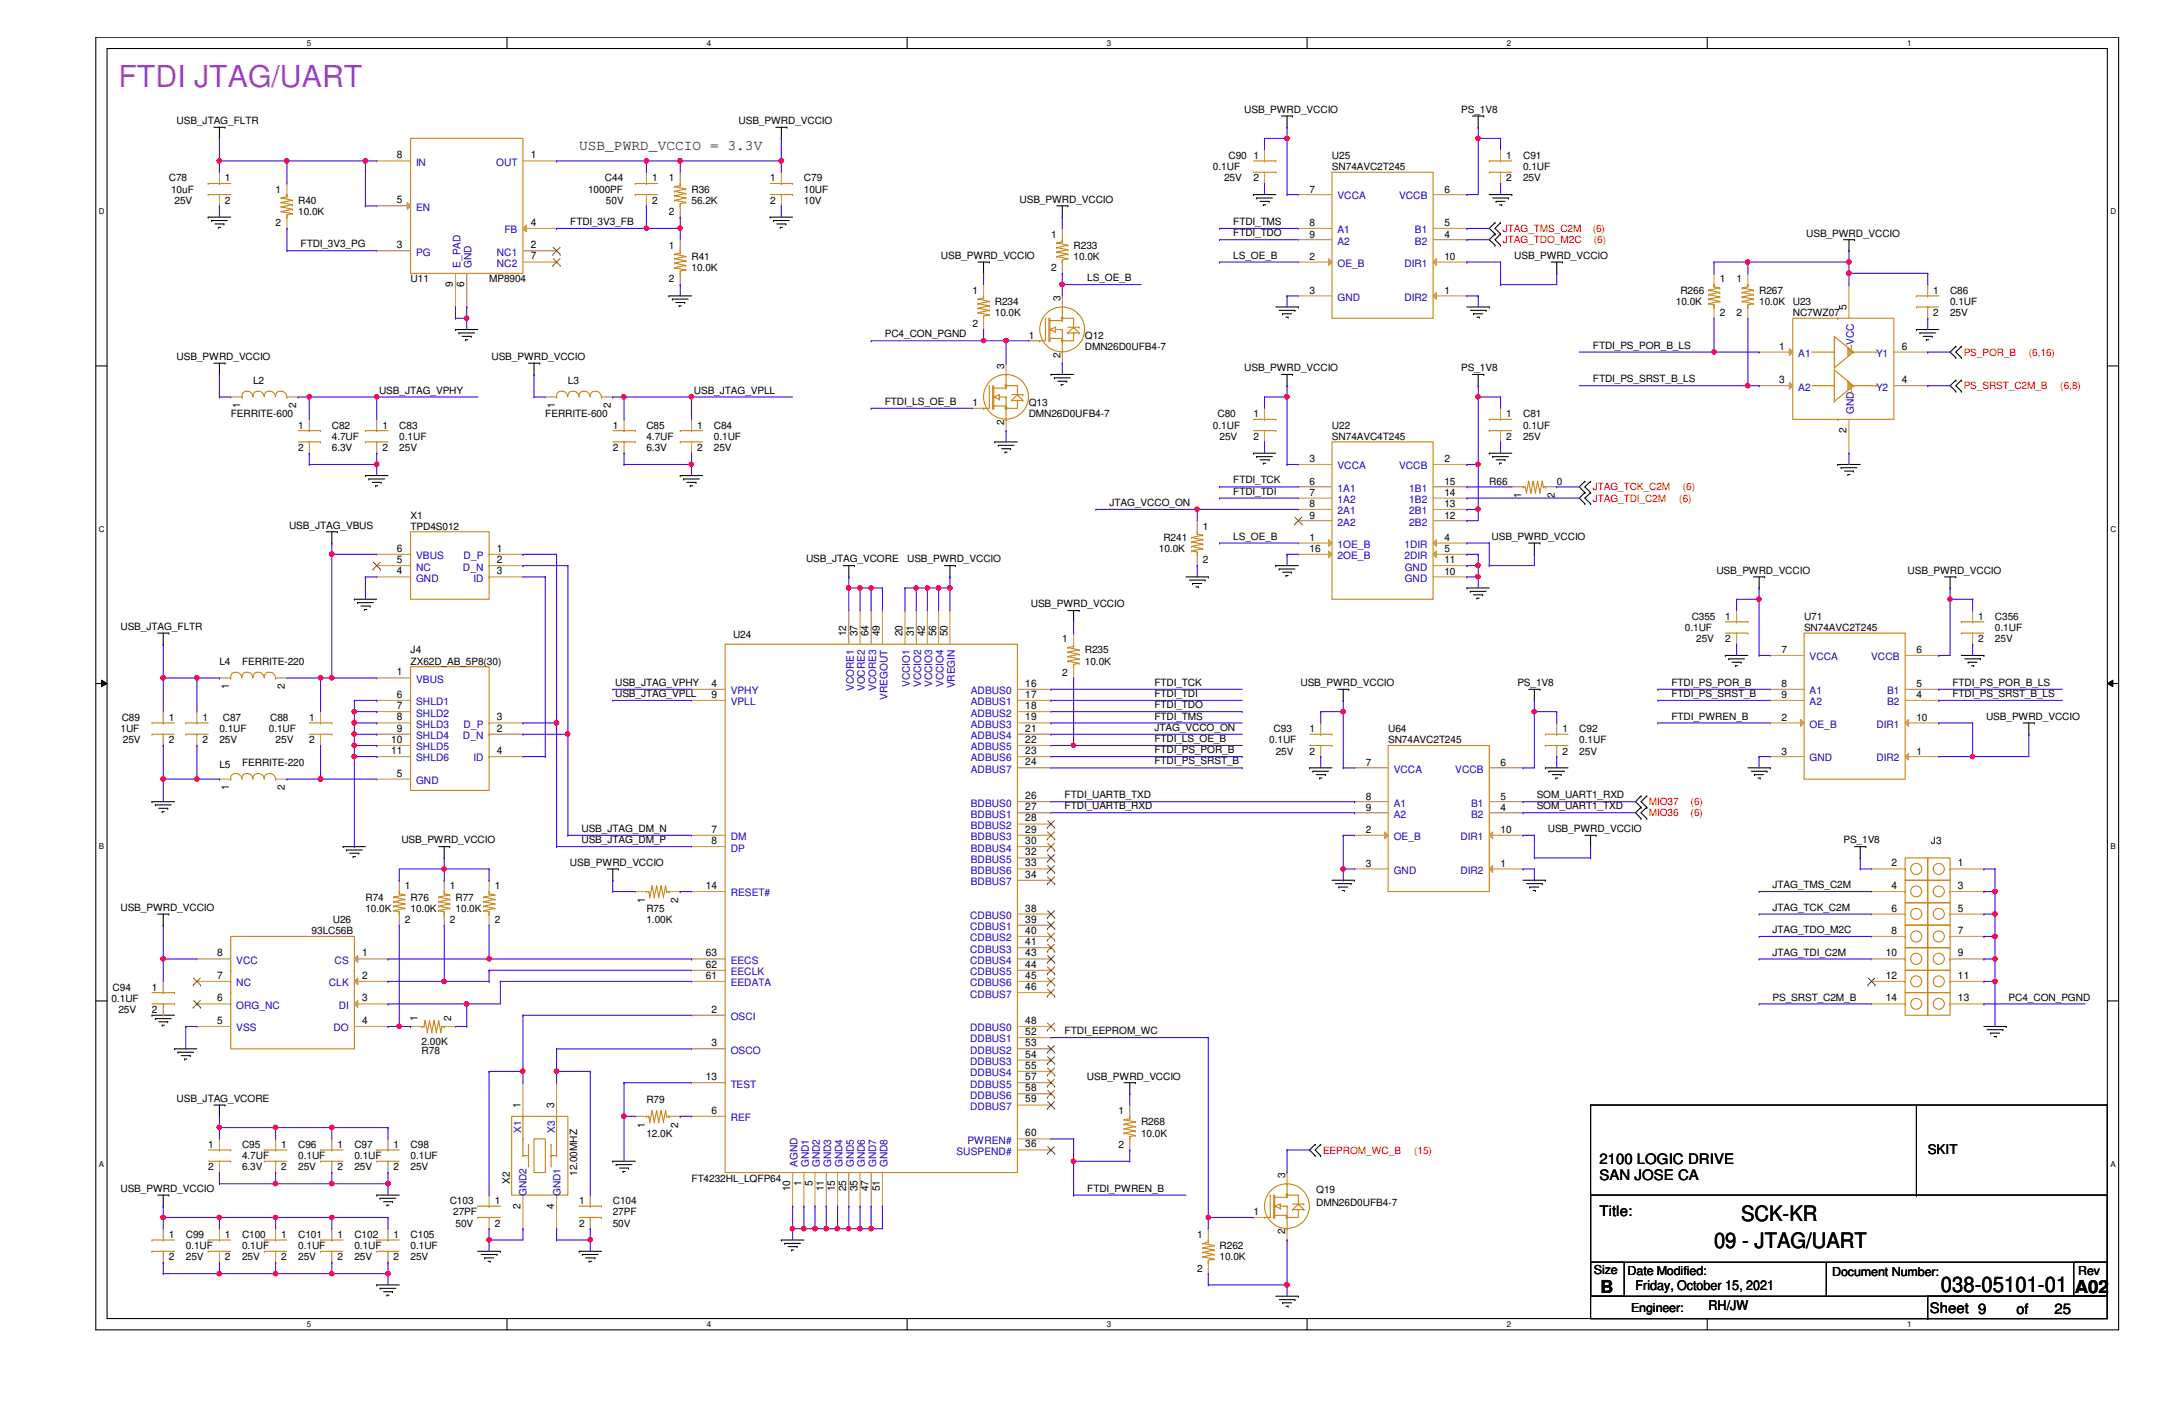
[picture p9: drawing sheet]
<svg xmlns="http://www.w3.org/2000/svg" width="432mm" height="279mm" viewBox="0 0 432 279" stroke-linecap="round" stroke-linejoin="round" font-family="sans-serif">
<defs><g id="words">
<text font-size="6" fill="#f0f" x="23.5" y="17.3">FTDI JTAG/UART</text>
<g font-size="4.2">
<text x="346.3" y="242.8">SCK-KR</text>
<text x="340.9" y="248.2">09 - JTAG/UART</text>
<text x="386" y="256.9">038-05101-01</text>
</g>
<g font-size="3.6">
<text x="318.3" y="257">B</text>
<text x="412.7" y="257">A02</text>
</g>
<text font-size="2.9" fill="#400040" x="115.2" y="29.8">USB_PWRD_VCCIO = 3.3V</text>
<g font-size="2.9">
<text x="318.1" y="231.5">2100 LOGIC DRIVE</text>
<text x="318.1" y="234.7">SAN JOSE CA</text>
<text x="318.1" y="241.8">Title:</text>
<text x="383.8" y="261">Sheet 9</text>
<text x="401.1" y="261.2">of</text>
<text x="408.6" y="261.2">25</text>
</g>
<g font-size="2.7">
<text x="383.4" y="229.5">SKIT</text>
<text x="325.3" y="256.6">Friday, October 15, 2021</text>
<text x="339.8" y="260.6">RH/JW</text>
</g>
<g font-size="2.5">
<text x="317" y="253.3">Size</text>
<text x="323.7" y="253.5">Date Modified:</text>
<text x="364.4" y="253.7">Document Number:</text>
<text x="413.3" y="253.5">Rev</text>
<text x="324.4" y="260.9">Engineer:</text>
</g>
<g font-size="2">
<text x="247.5" y="22.4">USB_PWRD_VCCIO</text>
<text x="290.6" y="22.4">PS_1V8</text>
<text x="35.1" y="24.7">USB_JTAG_FLTR</text>
<text x="146.9" y="24.7">USB_PWRD_VCCIO</text>
<text x="79" y="31.5">8</text>
<text x="105.6" y="31.5">1</text>
<text x="241.3" y="33.8">0.1UF</text>
<text x="244.3" y="31.6">C90</text>
<text x="249.3" y="31.6">1</text>
<text x="264.9" y="31.6">U25</text>
<text x="264.9" y="33.8">SN74AVC2T245</text>
<text x="299.6" y="31.6">1</text>
<text x="302.9" y="31.6">C91</text>
<text x="302.9" y="33.8">0.1UF</text>
<text x="33.6" y="36.1">C78</text>
<text x="34" y="38.3">10uF</text>
<text x="34.7" y="40.5">25V</text>
<text x="44.7" y="36.1">1</text>
<text x="44.7" y="40.5">2</text>
<text x="54.8" y="38.3">1</text>
<text x="59.3" y="40.5">R40</text>
<text x="79" y="40.4">5</text>
<text x="117" y="38.3">1000PF</text>
<text x="120.3" y="36.1">C44</text>
<text x="120.5" y="40.5">50V</text>
<text x="129.7" y="36.1">1</text>
<text x="129.7" y="40.5">2</text>
<text x="133.1" y="36.1">1</text>
<text x="137.5" y="40.5">56.2K</text>
<text x="137.5" y="38.3">R36</text>
<text x="153.2" y="36.1">1</text>
<text x="153.2" y="40.5">2</text>
<text x="159.9" y="36.1">C79</text>
<text x="159.9" y="38.3">10UF</text>
<text x="159.9" y="40.5">10V</text>
<text x="202.8" y="40.3">USB_PWRD_VCCIO</text>
<text x="243.5" y="36.1">25V</text>
<text x="249.3" y="36.1">2</text>
<text x="260.5" y="38.3">7</text>
<text x="287.3" y="38.3">6</text>
<text x="299.6" y="36.1">2</text>
<text x="302.9" y="36.1">25V</text>
<text x="54.8" y="45">2</text>
<text x="59.3" y="42.8">10.0K</text>
<text x="105.6" y="44.9">4</text>
<text x="113.4" y="44.7">FTDI_3V3_FB</text>
<text x="133.1" y="42.8">2</text>
<text x="209" y="47.2">1</text>
<text x="245.3" y="44.7">FTDI_TMS</text>
<text x="245.3" y="47">FTDI_TDO</text>
<text x="260.5" y="45">8</text>
<text x="260.5" y="47.2">9</text>
<text x="287.3" y="47.2">4</text>
<text x="287.3" y="45">5</text>
<text x="359.2" y="47">USB_PWRD_VCCIO</text>
<text x="59.8" y="49.2">FTDI_3V3_PG</text>
<text x="79" y="49.4">3</text>
<text x="105.6" y="49.4">2</text>
<text x="105.6" y="51.6">7</text>
<text x="133.1" y="49.5">1</text>
<text x="137.5" y="53.9">10.0K</text>
<text x="137.5" y="51.7">R41</text>
<text x="187.2" y="51.5">USB_PWRD_VCCIO</text>
<text x="209" y="53.9">2</text>
<text x="213.5" y="51.7">10.0K</text>
<text x="213.5" y="49.5">R233</text>
<text x="245.3" y="51.4">LS_OE_B</text>
<text x="260.5" y="51.7">2</text>
<text x="287.3" y="51.7">10</text>
<text x="301.2" y="51.5">USB_PWRD_VCCIO</text>
<text x="81.7" y="56.2">U11</text>
<text x="90.1" y="57" transform="rotate(-90 90.1 57)">9</text>
<text x="92.3" y="57" transform="rotate(-90 92.3 57)">6</text>
<text x="97.3" y="56.2">MP8904</text>
<text x="133.1" y="56.2">2</text>
<text x="193.4" y="58.4">1</text>
<text x="210.9" y="59.9" transform="rotate(-90 210.9 59.9)">3</text>
<text x="216.2" y="55.9">LS_OE_B</text>
<text x="260.5" y="58.4">3</text>
<text x="287.3" y="58.4">1</text>
<text x="334.2" y="58.4">R266</text>
<text x="342.1" y="56.2">1</text>
<text x="345.4" y="56.2">1</text>
<text x="349.9" y="58.4">R267</text>
<text x="384.5" y="58.4">1</text>
<text x="387.9" y="58.4">C86</text>
<text x="193.4" y="65.1">2</text>
<text x="197.9" y="62.9">10.0K</text>
<text x="197.9" y="60.7">R234</text>
<text x="333.3" y="60.7">10.0K</text>
<text x="342.1" y="62.9">2</text>
<text x="345.4" y="62.9">2</text>
<text x="349.9" y="60.7">10.0K</text>
<text x="356.6" y="60.7">U23</text>
<text x="356.6" y="62.9">NC7WZ07</text>
<text x="367.2" y="61.7" transform="rotate(-90 367.2 61.7)">5</text>
<text x="384.5" y="62.9">2</text>
<text x="387.9" y="60.7">0.1UF</text>
<text x="387.9" y="62.9">25V</text>
<text x="35.1" y="71.6">USB_PWRD_VCCIO</text>
<text x="97.7" y="71.6">USB_PWRD_VCCIO</text>
<text x="176" y="67.1">PC4_CON_PGND</text>
<text x="204.6" y="67.4">1</text>
<text x="210.9" y="71.1" transform="rotate(-90 210.9 71.1)">2</text>
<text x="215.8" y="67.4">Q12</text>
<text x="215.8" y="69.6">DMN26D0UFB4-7</text>
<text x="316.8" y="69.3">FTDI_PS_POR_B_LS</text>
<text x="353.9" y="69.5">1</text>
<text x="378.2" y="69.5">6</text>
<text x="50.3" y="76.3">L2</text>
<text x="112.9" y="76.3">L3</text>
<text x="199.7" y="73.4" transform="rotate(-90 199.7 73.4)">3</text>
<text x="247.5" y="73.8">USB_PWRD_VCCIO</text>
<text x="290.6" y="73.8">PS_1V8</text>
<text x="316.8" y="76">FTDI_PS_SRST_B_LS</text>
<text x="353.9" y="76.2">3</text>
<text x="378.2" y="76.2">4</text>
<text x="45.9" y="83">FERRITE-600</text>
<text x="47.8" y="81.2" transform="rotate(-90 47.8 81.2)">1</text>
<text x="58.9" y="81.2" transform="rotate(-90 58.9 81.2)">2</text>
<text x="75.4" y="78.3">USB_JTAG_VPHY</text>
<text x="108.5" y="83">FERRITE-600</text>
<text x="110.3" y="81.2" transform="rotate(-90 110.3 81.2)">1</text>
<text x="121.5" y="81.2" transform="rotate(-90 121.5 81.2)">2</text>
<text x="138" y="78.3">USB_JTAG_VPLL</text>
<text x="176" y="80.5">FTDI_LS_OE_B</text>
<text x="193.4" y="80.8">1</text>
<text x="204.6" y="80.8">Q13</text>
<text x="204.6" y="83">DMN26D0UFB4-7</text>
<text x="242.1" y="83">C80</text>
<text x="249.3" y="83">1</text>
<text x="299.6" y="83">1</text>
<text x="302.9" y="83">C81</text>
<text x="59.3" y="85.2">1</text>
<text x="59.3" y="89.7">2</text>
<text x="66" y="85.2">C82</text>
<text x="66" y="87.5">4.7UF</text>
<text x="66" y="89.7">6.3V</text>
<text x="76.1" y="85.2">1</text>
<text x="76.1" y="89.7">2</text>
<text x="79.4" y="85.2">C83</text>
<text x="79.4" y="87.5">0.1UF</text>
<text x="79.4" y="89.7">25V</text>
<text x="121.9" y="85.2">1</text>
<text x="121.9" y="89.7">2</text>
<text x="128.6" y="85.2">C85</text>
<text x="128.6" y="87.5">4.7UF</text>
<text x="128.6" y="89.7">6.3V</text>
<text x="138.6" y="85.2">1</text>
<text x="138.6" y="89.7">2</text>
<text x="142" y="85.2">C84</text>
<text x="142" y="87.5">0.1UF</text>
<text x="142" y="89.7">25V</text>
<text x="199.7" y="84.5" transform="rotate(-90 199.7 84.5)">2</text>
<text x="241.3" y="85.2">0.1UF</text>
<text x="242.6" y="87.5">25V</text>
<text x="249.3" y="87.5">2</text>
<text x="264.9" y="85.2">U22</text>
<text x="264.9" y="87.5">SN74AVC4T245</text>
<text x="299.6" y="87.5">2</text>
<text x="302.9" y="85.2">0.1UF</text>
<text x="302.9" y="87.5">25V</text>
<text x="367.2" y="86.1" transform="rotate(-90 367.2 86.1)">2</text>
<text x="260.5" y="91.9">3</text>
<text x="287.3" y="91.9">2</text>
<text x="220.7" y="100.6">JTAG_VCCO_ON</text>
<text x="245.3" y="98.4">FTDI_TDI</text>
<text x="245.3" y="96.1">FTDI_TCK</text>
<text x="260.5" y="96.4">6</text>
<text x="260.5" y="98.6">7</text>
<text x="260.5" y="100.9">8</text>
<text x="287.3" y="96.4">15</text>
<text x="287.3" y="98.6">14</text>
<text x="287.3" y="100.9">13</text>
<text x="296.2" y="96.4">R66</text>
<text x="302.6" y="99.1" transform="rotate(-90 302.6 99.1)">1</text>
<text x="309.2" y="99.1" transform="rotate(-90 309.2 99.1)">2</text>
<text x="309.6" y="96.4">0</text>
<text x="57.5" y="105.1">USB_JTAG_VBUS</text>
<text x="81.7" y="103.1">X1</text>
<text x="81.7" y="105.4">TPD4S012</text>
<text x="231.4" y="107.6">R241</text>
<text x="239.2" y="105.4">1</text>
<text x="245.3" y="107.3">LS_OE_B</text>
<text x="260.5" y="103.1">9</text>
<text x="260.5" y="107.6">1</text>
<text x="287.3" y="103.1">12</text>
<text x="287.3" y="107.6">4</text>
<text x="296.7" y="107.4">USB_PWRD_VCCIO</text>
<text x="79" y="112">5</text>
<text x="79" y="109.7">6</text>
<text x="98.8" y="109.7">1</text>
<text x="98.8" y="112">2</text>
<text x="160.3" y="111.8">USB_JTAG_VCORE</text>
<text x="180.4" y="111.8">USB_PWRD_VCCIO</text>
<text x="230.5" y="109.8">10.0K</text>
<text x="239.2" y="112.1">2</text>
<text x="260.5" y="109.8">16</text>
<text x="287.3" y="109.8">5</text>
<text x="287.3" y="112.1">11</text>
<text x="79" y="114.2">4</text>
<text x="98.8" y="114.2">3</text>
<text x="287.3" y="114.3">10</text>
<text x="341.4" y="114.1">USB_PWRD_VCCIO</text>
<text x="379.4" y="114.1">USB_PWRD_VCCIO</text>
<text x="24" y="125.3">USB_JTAG_FLTR</text>
<text x="205" y="120.8">USB_PWRD_VCCIO</text>
<text x="335.1" y="125.5">0.1UF</text>
<text x="336.5" y="123.2">C355</text>
<text x="343.2" y="123.2">1</text>
<text x="358.8" y="123.2">U71</text>
<text x="358.8" y="125.5">SN74AVC2T245</text>
<text x="393.4" y="123.2">1</text>
<text x="396.8" y="123.2">C356</text>
<text x="396.8" y="125.5">0.1UF</text>
<text x="81.7" y="129.9">J4</text>
<text x="145.8" y="126.8">U24</text>
<text x="168.3" y="126.5" transform="rotate(-90 168.3 126.5)">12</text>
<text x="170.6" y="126.5" transform="rotate(-90 170.6 126.5)">37</text>
<text x="172.8" y="126.5" transform="rotate(-90 172.8 126.5)">64</text>
<text x="175" y="126.5" transform="rotate(-90 175 126.5)">49</text>
<text x="179.5" y="126.5" transform="rotate(-90 179.5 126.5)">20</text>
<text x="181.7" y="126.5" transform="rotate(-90 181.7 126.5)">31</text>
<text x="183.9" y="126.5" transform="rotate(-90 183.9 126.5)">42</text>
<text x="186.2" y="126.5" transform="rotate(-90 186.2 126.5)">56</text>
<text x="188.4" y="126.5" transform="rotate(-90 188.4 126.5)">50</text>
<text x="211.3" y="127.7">1</text>
<text x="215.8" y="129.9">R235</text>
<text x="337.4" y="127.7">25V</text>
<text x="343.2" y="127.7">2</text>
<text x="354.3" y="129.9">7</text>
<text x="381.2" y="129.9">6</text>
<text x="393.4" y="127.7">2</text>
<text x="396.8" y="127.7">25V</text>
<text x="43.6" y="132.2">L4</text>
<text x="45.5" y="137.1" transform="rotate(-90 45.5 137.1)">1</text>
<text x="48.1" y="132.2">FERRITE-220</text>
<text x="56.7" y="137.1" transform="rotate(-90 56.7 137.1)">2</text>
<text x="79" y="134.3">1</text>
<text x="81.7" y="132.2">ZX62D_AB_5P8(30)</text>
<text x="122.3" y="136.4">USB_JTAG_VPHY</text>
<text x="141.5" y="136.6">4</text>
<text x="203.9" y="136.6">16</text>
<text x="211.3" y="134.4">2</text>
<text x="215.8" y="132.2">10.0K</text>
<text x="229.6" y="136.4">FTDI_TCK</text>
<text x="258.7" y="136.4">USB_PWRD_VCCIO</text>
<text x="301.8" y="136.4">PS_1V8</text>
<text x="332.4" y="136.4">FTDI_PS_POR_B</text>
<text x="354.3" y="136.7">8</text>
<text x="381.2" y="136.7">5</text>
<text x="388.3" y="136.4">FTDI_PS_POR_B_LS</text>
<text x="24.2" y="143.3">C89</text>
<text x="33.6" y="143.3">1</text>
<text x="40.3" y="143.3">1</text>
<text x="44.3" y="143.3">C87</text>
<text x="53.7" y="143.3">C88</text>
<text x="61.5" y="143.3">1</text>
<text x="79" y="138.8">6</text>
<text x="79" y="141">7</text>
<text x="79" y="143.3">8</text>
<text x="98.8" y="143.3">3</text>
<text x="122.3" y="138.6">USB_JTAG_VPLL</text>
<text x="141.5" y="138.8">9</text>
<text x="203.9" y="138.8">17</text>
<text x="203.9" y="141">18</text>
<text x="203.9" y="143.3">19</text>
<text x="229.6" y="138.6">FTDI_TDI</text>
<text x="229.6" y="140.8">FTDI_TDO</text>
<text x="229.6" y="143.1">FTDI_TMS</text>
<text x="332.4" y="143.1">FTDI_PWREN_B</text>
<text x="332.4" y="138.6">FTDI_PS_SRST_B</text>
<text x="354.3" y="143.3">2</text>
<text x="354.3" y="138.9">9</text>
<text x="381.2" y="138.9">4</text>
<text x="381.2" y="143.3">10</text>
<text x="388.3" y="138.6">FTDI_PS_SRST_B_LS</text>
<text x="395" y="143.1">USB_PWRD_VCCIO</text>
<text x="24" y="145.6">1UF</text>
<text x="24.4" y="147.8">25V</text>
<text x="33.6" y="147.8">2</text>
<text x="40.3" y="147.8">2</text>
<text x="43.6" y="145.6">0.1UF</text>
<text x="43.6" y="147.8">25V</text>
<text x="53.5" y="145.6">0.1UF</text>
<text x="54.8" y="147.8">25V</text>
<text x="61.5" y="147.8">2</text>
<text x="77.8" y="147.7">10</text>
<text x="77.8" y="149.9">11</text>
<text x="79" y="145.5">9</text>
<text x="98.8" y="145.5">2</text>
<text x="98.8" y="149.9">4</text>
<text x="203.9" y="145.5">21</text>
<text x="203.9" y="147.7">22</text>
<text x="203.9" y="149.9">23</text>
<text x="229.6" y="145.3">JTAG_VCCO_ON</text>
<text x="229.6" y="149.8">FTDI_PS_POR_B</text>
<text x="229.6" y="147.6">FTDI_LS_OE_B</text>
<text x="252.4" y="147.8">0.1UF</text>
<text x="253.3" y="145.6">C93</text>
<text x="260.5" y="145.6">1</text>
<text x="276.1" y="145.6">U64</text>
<text x="276.1" y="147.8">SN74AVC2T245</text>
<text x="310.8" y="145.6">1</text>
<text x="314.1" y="145.6">C92</text>
<text x="314.1" y="147.8">0.1UF</text>
<text x="43.6" y="152.7">L5</text>
<text x="48.1" y="152.3">FERRITE-220</text>
<text x="79" y="154.4">5</text>
<text x="203.9" y="152.2">24</text>
<text x="229.6" y="152">FTDI_PS_SRST_B</text>
<text x="253.7" y="150.1">25V</text>
<text x="260.5" y="150.1">2</text>
<text x="271.7" y="152.3">7</text>
<text x="298.4" y="152.3">6</text>
<text x="310.8" y="150.1">2</text>
<text x="314.1" y="150.1">25V</text>
<text x="354.3" y="150.1">3</text>
<text x="381.2" y="150.1">1</text>
<text x="45.5" y="157.2" transform="rotate(-90 45.5 157.2)">1</text>
<text x="56.7" y="157.2" transform="rotate(-90 56.7 157.2)">2</text>
<text x="203.9" y="158.9">26</text>
<text x="203.9" y="161.1">27</text>
<text x="211.8" y="158.7">FTDI_UARTB_TXD</text>
<text x="211.8" y="161">FTDI_UARTB_RXD</text>
<text x="271.7" y="159">8</text>
<text x="271.7" y="161.2">9</text>
<text x="298.4" y="161.2">4</text>
<text x="298.4" y="159">5</text>
<text x="305.6" y="161">SOM_UART1_TXD</text>
<text x="305.6" y="158.7">SOM_UART1_RXD</text>
<text x="79.8" y="167.7">USB_PWRD_VCCIO</text>
<text x="115.7" y="165.4">USB_JTAG_DM_N</text>
<text x="115.7" y="167.7">USB_JTAG_DM_P</text>
<text x="141.5" y="165.6">7</text>
<text x="141.5" y="167.9">8</text>
<text x="203.9" y="163.4">28</text>
<text x="203.9" y="165.6">29</text>
<text x="203.9" y="167.9">30</text>
<text x="271.7" y="165.7">2</text>
<text x="298.4" y="165.7">10</text>
<text x="307.8" y="165.5">USB_PWRD_VCCIO</text>
<text x="366.6" y="167.7">PS_1V8</text>
<text x="384" y="167.9">J3</text>
<text x="113.4" y="172.2">USB_PWRD_VCCIO</text>
<text x="203.9" y="170.1">32</text>
<text x="203.9" y="172.3">33</text>
<text x="271.7" y="172.4">3</text>
<text x="298.4" y="172.4">1</text>
<text x="376.2" y="172.3">2</text>
<text x="389.4" y="172.3">1</text>
<text x="72.7" y="179.1">R74</text>
<text x="80.5" y="176.9">1</text>
<text x="81.7" y="179.1">R76</text>
<text x="89.5" y="176.9">1</text>
<text x="90.6" y="179.1">R77</text>
<text x="98.4" y="176.9">1</text>
<text x="128.2" y="179.5" transform="rotate(-90 128.2 179.5)">1</text>
<text x="134.9" y="179.5" transform="rotate(-90 134.9 179.5)">2</text>
<text x="140.4" y="176.8">14</text>
<text x="203.9" y="174.5">34</text>
<text x="352.6" y="176.6">JTAG_TMS_C2M</text>
<text x="376.2" y="176.8">4</text>
<text x="389.4" y="176.8">3</text>
<text x="24" y="181.1">USB_PWRD_VCCIO</text>
<text x="62" y="185.8">93LC56B</text>
<text x="66.2" y="183.6">U26</text>
<text x="72.7" y="181.4">10.0K</text>
<text x="80.5" y="183.6">2</text>
<text x="81.7" y="181.4">10.0K</text>
<text x="89.5" y="183.6">2</text>
<text x="90.6" y="181.4">10.0K</text>
<text x="98.4" y="183.6">2</text>
<text x="128.6" y="183.6">1.00K</text>
<text x="128.6" y="181.4">R75</text>
<text x="203.9" y="181.3">38</text>
<text x="203.9" y="183.5">39</text>
<text x="203.9" y="185.7">40</text>
<text x="352.6" y="181.1">JTAG_TCK_C2M</text>
<text x="352.6" y="185.5">JTAG_TDO_M2C</text>
<text x="376.2" y="181.3">6</text>
<text x="376.2" y="185.7">8</text>
<text x="389.4" y="181.3">5</text>
<text x="389.4" y="185.7">7</text>
<text x="43.2" y="190.2">8</text>
<text x="72.1" y="190.2">1</text>
<text x="140.4" y="190.2">63</text>
<text x="203.9" y="188">41</text>
<text x="203.9" y="190.2">43</text>
<text x="352.6" y="190">JTAG_TDI_C2M</text>
<text x="375.1" y="190.2">10</text>
<text x="389.4" y="190.2">9</text>
<text x="22.4" y="197">C94</text>
<text x="30.2" y="197">1</text>
<text x="43.2" y="194.6">7</text>
<text x="72.1" y="194.6">2</text>
<text x="140.4" y="192.4">62</text>
<text x="140.4" y="194.6">61</text>
<text x="203.9" y="192.4">44</text>
<text x="203.9" y="194.6">45</text>
<text x="203.9" y="196.9">46</text>
<text x="375.1" y="194.6">12</text>
<text x="389.4" y="194.6">11</text>
<text x="22.2" y="199.2">0.1UF</text>
<text x="23.5" y="201.5">25V</text>
<text x="30.2" y="201.5">2</text>
<text x="43.2" y="203.6">5</text>
<text x="43.2" y="199.1">6</text>
<text x="72.1" y="199.1">3</text>
<text x="72.1" y="203.6">4</text>
<text x="83.1" y="203" transform="rotate(-90 83.1 203)">1</text>
<text x="89.7" y="203" transform="rotate(-90 89.7 203)">2</text>
<text x="141.5" y="201.4">2</text>
<text x="203.9" y="203.6">48</text>
<text x="352.6" y="199">PS_SRST_C2M_B</text>
<text x="375.1" y="199.1">14</text>
<text x="389.4" y="199.1">13</text>
<text x="399.5" y="199">PC4_CON_PGND</text>
<text x="83.9" y="207.7">2.00K</text>
<text x="83.9" y="209.5">R78</text>
<text x="141.5" y="208.1">3</text>
<text x="203.9" y="205.8">52</text>
<text x="203.9" y="208.1">53</text>
<text x="211.8" y="205.7">FTDI_EEPROM_WC</text>
<text x="140.4" y="214.8">13</text>
<text x="203.9" y="210.3">54</text>
<text x="203.9" y="212.6">55</text>
<text x="203.9" y="214.8">57</text>
<text x="216.2" y="214.7">USB_PWRD_VCCIO</text>
<text x="35.1" y="219.1">USB_JTAG_VCORE</text>
<text x="103.5" y="220.4" transform="rotate(-90 103.5 220.4)">1</text>
<text x="110.2" y="220.4" transform="rotate(-90 110.2 220.4)">3</text>
<text x="128.6" y="219.3">R79</text>
<text x="141.5" y="221.5">6</text>
<text x="203.9" y="217">58</text>
<text x="203.9" y="219.2">59</text>
<text x="222.5" y="221.6">1</text>
<text x="128.2" y="224.2" transform="rotate(-90 128.2 224.2)">1</text>
<text x="128.6" y="226.1">12.0K</text>
<text x="134.9" y="224.2" transform="rotate(-90 134.9 224.2)">2</text>
<text x="203.9" y="226">60</text>
<text x="226.9" y="226.1">10.0K</text>
<text x="226.9" y="223.8">R268</text>
<text x="41.4" y="228.3">1</text>
<text x="41.4" y="232.7">2</text>
<text x="48.1" y="228.3">C95</text>
<text x="48.1" y="230.5">4.7UF</text>
<text x="48.1" y="232.7">6.3V</text>
<text x="55.9" y="228.3">1</text>
<text x="55.9" y="232.7">2</text>
<text x="59.3" y="228.3">C96</text>
<text x="59.3" y="230.5">0.1UF</text>
<text x="59.3" y="232.7">25V</text>
<text x="67.1" y="228.3">1</text>
<text x="67.1" y="232.7">2</text>
<text x="70.5" y="228.3">C97</text>
<text x="70.5" y="230.5">0.1UF</text>
<text x="70.5" y="232.7">25V</text>
<text x="78.3" y="228.3">1</text>
<text x="78.3" y="232.7">2</text>
<text x="81.7" y="228.3">C98</text>
<text x="81.7" y="230.5">0.1UF</text>
<text x="81.7" y="232.7">25V</text>
<text x="114.8" y="233.8" transform="rotate(-90 114.8 233.8)">12.00MHZ</text>
<text x="203.9" y="228.2">36</text>
<text x="222.5" y="228.3">2</text>
<text x="24" y="237">USB_PWRD_VCCIO</text>
<text x="89.5" y="239.5">C103</text>
<text x="98.4" y="239.5">1</text>
<text x="101.4" y="235.4" transform="rotate(-90 101.4 235.4)">X2</text>
<text x="115.2" y="239.5">1</text>
<text x="121.9" y="239.5">C104</text>
<text x="137.5" y="235">FT4232HL_LQFP64</text>
<text x="157.1" y="236.9" transform="rotate(-90 157.1 236.9)">10</text>
<text x="159.4" y="235.8" transform="rotate(-90 159.4 235.8)">1</text>
<text x="161.6" y="235.8" transform="rotate(-90 161.6 235.8)">5</text>
<text x="163.8" y="236.9" transform="rotate(-90 163.8 236.9)">11</text>
<text x="166.1" y="236.9" transform="rotate(-90 166.1 236.9)">15</text>
<text x="168.3" y="236.9" transform="rotate(-90 168.3 236.9)">25</text>
<text x="170.6" y="236.9" transform="rotate(-90 170.6 236.9)">35</text>
<text x="172.8" y="236.9" transform="rotate(-90 172.8 236.9)">47</text>
<text x="175" y="236.9" transform="rotate(-90 175 236.9)">51</text>
<text x="216.2" y="237">FTDI_PWREN_B</text>
<text x="255.6" y="234.3" transform="rotate(-90 255.6 234.3)">3</text>
<text x="261.8" y="237.2">Q19</text>
<text x="261.8" y="239.9">DMN26D0UFB4-7</text>
<text x="90.1" y="241.7">27PF</text>
<text x="90.6" y="243.9">50V</text>
<text x="98.4" y="243.9">2</text>
<text x="103.5" y="240.3" transform="rotate(-90 103.5 240.3)">2</text>
<text x="110.2" y="240.3" transform="rotate(-90 110.2 240.3)">4</text>
<text x="115.2" y="243.9">2</text>
<text x="121.9" y="241.7">27PF</text>
<text x="121.9" y="243.9">50V</text>
<text x="249.3" y="241.7">1</text>
<text x="255.6" y="245.4" transform="rotate(-90 255.6 245.4)">2</text>
<text x="33.6" y="246.2">1</text>
<text x="33.6" y="250.7">2</text>
<text x="37" y="246.2">C99</text>
<text x="37" y="248.4">0.1UF</text>
<text x="37" y="250.7">25V</text>
<text x="44.7" y="246.2">1</text>
<text x="44.7" y="250.7">2</text>
<text x="48.1" y="246.2">C100</text>
<text x="48.1" y="248.4">0.1UF</text>
<text x="48.1" y="250.7">25V</text>
<text x="55.9" y="246.2">1</text>
<text x="55.9" y="250.7">2</text>
<text x="59.3" y="246.2">C101</text>
<text x="59.3" y="248.4">0.1UF</text>
<text x="59.3" y="250.7">25V</text>
<text x="67.1" y="246.2">1</text>
<text x="67.1" y="250.7">2</text>
<text x="70.5" y="246.2">C102</text>
<text x="70.5" y="248.4">0.1UF</text>
<text x="70.5" y="250.7">25V</text>
<text x="78.3" y="246.2">1</text>
<text x="78.3" y="250.7">2</text>
<text x="81.7" y="246.2">C105</text>
<text x="81.7" y="248.4">0.1UF</text>
<text x="81.7" y="250.7">25V</text>
<text x="238.1" y="246.2">1</text>
<text x="242.6" y="250.7">10.0K</text>
<text x="242.6" y="248.4">R262</text>
<text x="238.1" y="252.9">2</text>
</g>
<g font-size="2" fill="#00c">
<text x="82.8" y="32.9">IN</text>
<text x="98.7" y="33">OUT</text>
<text x="82.8" y="41.9">EN</text>
<text x="266" y="39.7">VCCA</text>
<text x="278.3" y="39.7">VCCB</text>
<text x="100.3" y="46.4">FB</text>
<text x="266" y="46.4">A1</text>
<text x="281.4" y="46.4">B1</text>
<text x="82.8" y="50.8">PG</text>
<text x="91.6" y="53.3" transform="rotate(-90 91.6 53.3)">E_PAD</text>
<text x="93.8" y="53.3" transform="rotate(-90 93.8 53.3)">GND</text>
<text x="98.8" y="50.8">NC1</text>
<text x="98.8" y="53.1">NC2</text>
<text x="266" y="53.1">OE_B</text>
<text x="266" y="48.6">A2</text>
<text x="279.3" y="53.1">DIR1</text>
<text x="281.4" y="48.6">B2</text>
<text x="266" y="59.8">GND</text>
<text x="279.3" y="59.8">DIR2</text>
<text x="357.7" y="71">A1</text>
<text x="368.7" y="68.6" transform="rotate(-90 368.7 68.6)">VCC</text>
<text x="373.2" y="71">Y1</text>
<text x="357.7" y="77.7">A2</text>
<text x="373.2" y="77.7">Y2</text>
<text x="368.7" y="82.3" transform="rotate(-90 368.7 82.3)">GND</text>
<text x="266" y="93.3">VCCA</text>
<text x="278.3" y="93.3">VCCB</text>
<text x="266" y="97.8">1A1</text>
<text x="266" y="100">1A2</text>
<text x="280.3" y="97.8">1B1</text>
<text x="280.3" y="100">1B2</text>
<text x="266" y="102.3">2A1</text>
<text x="266" y="104.5">2A2</text>
<text x="280.3" y="102.3">2B1</text>
<text x="280.3" y="104.5">2B2</text>
<text x="82.8" y="113.5">NC</text>
<text x="82.8" y="111.2">VBUS</text>
<text x="92.1" y="113.5">D_N</text>
<text x="92.2" y="111.2">D_P</text>
<text x="266" y="109">1OE_B</text>
<text x="266" y="111.2">2OE_B</text>
<text x="279.3" y="109">1DIR</text>
<text x="279.3" y="111.2">2DIR</text>
<text x="279.4" y="113.5">GND</text>
<text x="82.8" y="115.7">GND</text>
<text x="94.2" y="115.7">ID</text>
<text x="279.4" y="115.7">GND</text>
<text x="359.9" y="131.3">VCCA</text>
<text x="372.2" y="131.3">VCCB</text>
<text x="82.8" y="135.8">VBUS</text>
<text x="169.8" y="137.5" transform="rotate(-90 169.8 137.5)">VCORE1</text>
<text x="172" y="137.5" transform="rotate(-90 172 137.5)">VOCRE2</text>
<text x="174.2" y="137.5" transform="rotate(-90 174.2 137.5)">VCORE3</text>
<text x="181" y="136.7" transform="rotate(-90 181 136.7)">VCCIO1</text>
<text x="183.2" y="136.7" transform="rotate(-90 183.2 136.7)">VCCIO2</text>
<text x="185.4" y="136.7" transform="rotate(-90 185.4 136.7)">VCCIO3</text>
<text x="187.7" y="136.7" transform="rotate(-90 187.7 136.7)">VCCIO4</text>
<text x="189.9" y="136.9" transform="rotate(-90 189.9 136.9)">VREGIN</text>
<text x="82.8" y="140.2">SHLD1</text>
<text x="82.8" y="142.5">SHLD2</text>
<text x="145.3" y="138">VPHY</text>
<text x="145.3" y="140.2">VPLL</text>
<text x="176.5" y="139.1" transform="rotate(-90 176.5 139.1)">VREGOUT</text>
<text x="193.1" y="138">ADBUS0</text>
<text x="193.1" y="140.2">ADBUS1</text>
<text x="193.1" y="142.5">ADBUS2</text>
<text x="359.9" y="138">A1</text>
<text x="359.9" y="140.2">A2</text>
<text x="375.3" y="140.2">B2</text>
<text x="375.3" y="138">B1</text>
<text x="82.8" y="144.7">SHLD3</text>
<text x="82.8" y="147">SHLD4</text>
<text x="82.8" y="149.2">SHLD5</text>
<text x="92.1" y="147">D_N</text>
<text x="92.2" y="144.7">D_P</text>
<text x="193.1" y="144.7">ADBUS3</text>
<text x="193.1" y="147">ADBUS4</text>
<text x="193.1" y="149.2">ADBUS5</text>
<text x="359.9" y="144.7">OE_B</text>
<text x="373.2" y="144.7">DIR1</text>
<text x="82.8" y="155.9">GND</text>
<text x="82.8" y="151.4">SHLD6</text>
<text x="94.2" y="151.4">ID</text>
<text x="193.1" y="151.4">ADBUS6</text>
<text x="193.1" y="153.7">ADBUS7</text>
<text x="277.2" y="153.7">VCCA</text>
<text x="289.4" y="153.7">VCCB</text>
<text x="359.9" y="151.4">GND</text>
<text x="373.2" y="151.4">DIR2</text>
<text x="193.1" y="160.4">BDBUS0</text>
<text x="277.2" y="160.4">A1</text>
<text x="292.6" y="160.4">B1</text>
<text x="145.3" y="167.1">DM</text>
<text x="193.1" y="162.6">BDBUS1</text>
<text x="193.1" y="164.8">BDBUS2</text>
<text x="193.1" y="167.1">BDBUS3</text>
<text x="277.2" y="167.1">OE_B</text>
<text x="277.2" y="162.6">A2</text>
<text x="290.5" y="167.1">DIR1</text>
<text x="292.6" y="162.6">B2</text>
<text x="145.3" y="169.3">DP</text>
<text x="193.1" y="169.3">BDBUS4</text>
<text x="193.1" y="171.6">BDBUS5</text>
<text x="193.1" y="173.8">BDBUS6</text>
<text x="277.2" y="173.8">GND</text>
<text x="290.5" y="173.8">DIR2</text>
<text x="145.3" y="178.3">RESET#</text>
<text x="193.1" y="176">BDBUS7</text>
<text x="193" y="182.8">CDBUS0</text>
<text x="193" y="185">CDBUS1</text>
<text x="47" y="191.7">VCC</text>
<text x="66.5" y="191.7">CS</text>
<text x="145.3" y="191.7">EECS</text>
<text x="193" y="187.2">CDBUS2</text>
<text x="193" y="189.4">CDBUS3</text>
<text x="193" y="191.7">CDBUS4</text>
<text x="47" y="196.1">NC</text>
<text x="65.4" y="196.1">CLK</text>
<text x="145.3" y="193.9">EECLK</text>
<text x="145.3" y="196.1">EEDATA</text>
<text x="193" y="193.9">CDBUS5</text>
<text x="193" y="196.1">CDBUS6</text>
<text x="47" y="200.6">ORG_NC</text>
<text x="67.4" y="200.6">DI</text>
<text x="145.3" y="202.9">OSCI</text>
<text x="193" y="198.4">CDBUS7</text>
<text x="47" y="205.1">VSS</text>
<text x="66.3" y="205.1">DO</text>
<text x="145.3" y="209.5">OSCO</text>
<text x="193" y="205.1">DDBUS0</text>
<text x="193" y="207.3">DDBUS1</text>
<text x="193" y="209.5">DDBUS2</text>
<text x="193" y="211.8">DDBUS3</text>
<text x="193" y="214">DDBUS4</text>
<text x="145.3" y="216.3">TEST</text>
<text x="193" y="216.3">DDBUS5</text>
<text x="193" y="218.5">DDBUS6</text>
<text x="193" y="220.7">DDBUS7</text>
<text x="103.6" y="225.3" transform="rotate(-90 103.6 225.3)">X1</text>
<text x="110.3" y="225.3" transform="rotate(-90 110.3 225.3)">X3</text>
<text x="145.3" y="223">REF</text>
<text x="192.4" y="227.5">PWREN#</text>
<text x="158.6" y="232.1" transform="rotate(-90 158.6 232.1)">AGND</text>
<text x="160.9" y="232.1" transform="rotate(-90 160.9 232.1)">GND1</text>
<text x="163.1" y="232.1" transform="rotate(-90 163.1 232.1)">GND2</text>
<text x="165.3" y="232.1" transform="rotate(-90 165.3 232.1)">GND3</text>
<text x="167.6" y="232.1" transform="rotate(-90 167.6 232.1)">GND4</text>
<text x="169.8" y="232.1" transform="rotate(-90 169.8 232.1)">GND5</text>
<text x="172" y="232.1" transform="rotate(-90 172 232.1)">GND6</text>
<text x="174.2" y="232.1" transform="rotate(-90 174.2 232.1)">GND7</text>
<text x="176.5" y="232.1" transform="rotate(-90 176.5 232.1)">GND8</text>
<text x="190.2" y="229.7">SUSPEND#</text>
<text x="104.7" y="237.9" transform="rotate(-90 104.7 237.9)">GND2</text>
<text x="111.5" y="237.9" transform="rotate(-90 111.5 237.9)">GND1</text>
</g>
<g font-size="2" fill="#f00">
<text x="298.9" y="46.1">JTAG_TMS_C2M</text>
<text x="316.8" y="46.1">(6)</text>
<text x="298.9" y="48.3">JTAG_TDO_M2C</text>
<text x="317" y="48.3">(6)</text>
<text x="390.6" y="70.7">PS_POR_B</text>
<text x="403.5" y="70.7">(6,16)</text>
<text x="390.6" y="77.4">PS_SRST_C2M_B</text>
<text x="409.8" y="77.4">(6,8)</text>
<text x="316.8" y="99.8">JTAG_TDI_C2M</text>
<text x="316.8" y="97.5">JTAG_TCK_C2M</text>
<text x="334" y="99.8">(6)</text>
<text x="334.7" y="97.5">(6)</text>
<text x="328" y="160.1">MIO37</text>
<text x="336.3" y="160.1">(6)</text>
<text x="328" y="162.3">MIO36</text>
<text x="336.3" y="162.3">(6)</text>
<text x="263.1" y="229.4">EEPROM_WC_B</text>
<text x="281.3" y="229.4">(15)</text>
</g>
<g font-size="1.6">
<text x="61" y="9.1">5</text>
<text x="140.6" y="9.1">4</text>
<text x="220.2" y="9.1">3</text>
<text x="299.7" y="9.1">2</text>
<text x="379.3" y="9.1">1</text>
<text x="19.6" y="42.6">D</text>
<text x="419.7" y="42.6">D</text>
<text x="19.6" y="105.7">C</text>
<text x="419.7" y="105.7">C</text>
<text x="19.6" y="168.9">B</text>
<text x="419.7" y="168.9">B</text>
<text x="19.6" y="232">A</text>
<text x="419.7" y="232">A</text>
<text x="61" y="263.9">5</text>
<text x="140.6" y="263.9">4</text>
<text x="220.2" y="263.9">3</text>
<text x="299.7" y="263.9">2</text>
<text x="379.3" y="263.9">1</text>
</g>
</g></defs>
<path d="M19.1 7.4h402.3v257.1h-402.3zM21.3 9.7h397.8v252.5h-397.8z" fill="none" stroke="#000" stroke-width=".21"/>
<g fill="#fff">
<path d="M61 7.7h.9v1.7h-.9z"/>
<path d="M61 262.5h.9v1.7h-.9z"/>
</g>
<path d="M100.8 7.4v2.3M100.8 262.2v2.3" fill="none" stroke="#000" stroke-width=".21"/>
<g fill="#fff">
<path d="M140.6 7.7h.9v1.7h-.9z"/>
<path d="M140.6 262.5h.9v1.7h-.9z"/>
</g>
<path d="M180.4 7.4v2.3M180.4 262.2v2.3" fill="none" stroke="#000" stroke-width=".21"/>
<g fill="#fff">
<path d="M220.2 7.7h.9v1.7h-.9z"/>
<path d="M220.2 262.5h.9v1.7h-.9z"/>
</g>
<path d="M260 7.4v2.3M260 262.2v2.3" fill="none" stroke="#000" stroke-width=".21"/>
<g fill="#fff">
<path d="M299.7 7.7h.9v1.7h-.9z"/>
<path d="M299.7 262.5h.9v1.7h-.9z"/>
</g>
<path d="M339.6 7.4v2.3M339.6 262.2v2.3" fill="none" stroke="#000" stroke-width=".21"/>
<g fill="#fff">
<path d="M379.3 7.7h.9v1.7h-.9z"/>
<path d="M379.3 262.5h.9v1.7h-.9z"/>
<path d="M19.6 41.2h1.2v1.8h-1.2z"/>
<path d="M419.7 41.2h1.2v1.8h-1.2z"/>
<path d="M19.6 104.3h1.2v1.8h-1.2z"/>
<path d="M419.7 104.3h1.2v1.8h-1.2z"/>
</g>
<path d="M19.1 72.8h2.2M419.1 72.8h2.3" fill="none" stroke="#000" stroke-width=".21"/>
<g fill="#fff">
<path d="M19.6 167.5h1.1v1.7h-1.1z"/>
<path d="M419.7 167.5h1.1v1.7h-1.1z"/>
</g>
<path d="M19.1 135.9h2.2M419.1 135.9h2.3" fill="none" stroke="#000" stroke-width=".21"/>
<path d="M20.2 135.3l1.1 .6-1.1 .7zM419.1 135.9l1.1-.6v1.3z" fill="#000"/>
<path d="M20.2 135.3l1.1 .6-1.1 .7zM419.1 135.9l1.1-.6v1.3z" fill="none" stroke="#000" stroke-width=".2"/>
<g fill="#fff">
<path d="M19.6 230.6h1.1v1.8h-1.1z"/>
<path d="M419.7 230.6h1.1v1.8h-1.1z"/>
</g>
<g fill="none" stroke="#000" stroke-width=".21">
<path d="M42.5 25.3h2.2M43.6 27.5h.1M43.6 25.3v2.2M44.7 25.3h.1M154.3 25.3h2.2M155.4 27.5h.1M155.4 25.3v2.2M156.5 25.3h.1M249.3 38.7h.1M249.3 38.7h4.4M249.9 39.4h.1M249.9 39.4h3.2"/>
<path d="M254.9 23.1h2.2M256 25.3h.1M256 23.1v2.2M257.1 23.1h.1M292.9 23.1h2.2M294 25.3h.1M294 23.1v2.2M295.1 23.1h.1M296.2 38.7h4.5M296.9 39.4h3.1M300 39.4h.1M300.7 38.7h.1"/>
<path d="M41.4 43.2h.1M41.4 43.2h4.5M42.1 43.9h.1M42.1 43.9h3.1M42.8 44.5h1.7M43.4 45.2h.1M43.4 45.2h.5M44.5 44.5h.1M133.1 58.8h.1M133.1 58.8h4.4M133.7 59.5h.1M133.7 59.5h3.2"/>
<path d="M153.2 43.2h.1M153.2 43.2h4.4M153.8 43.9h.1M153.8 43.9h3.2M154.5 44.5h1.8M155.2 45.2h.1M155.2 45.2h.4M156.3 44.5h.1M194.5 52.1h2.3M195.6 54.4h.1M195.6 52.1v2.3M196.8 52.1h.1"/>
<path d="M210.2 40.9h2.2M211.3 43.2h.1M211.3 40.9v2.3M212.4 40.9h.1M250.6 40h1.8M251.3 40.7h.1M251.3 40.7h.5M252.4 40h.1M297.3 44.3h.1M297.3 46.5h.1M297.3 48.8h.1M297.3 44.3l-1.1 1.1 1.1 1.1"/>
<path d="M297.3 46.5l-1.1 1.2 1.1 1.1M297.6 40h.1M297.6 40h1.7M298.2 40.7h.5M298.5 46.5h.1M298.5 44.3h.1M298.5 48.8h.1M298.5 44.3l-1.2 1.1 1.2 1.1M298.5 46.5l-1.2 1.2 1.2 1.1M298.7 40.7h.1M308.5 52.1h2.3M309.6 54.4h.1"/>
<path d="M309.6 52.1v2.3M310.8 52.1h.1M366.6 47.7h2.3M367.7 49.9h.1M367.7 47.7v2.2M368.9 47.7h.1M42.5 72.2h2.2M43.6 74.5h.1M43.6 72.2v2.3M44.7 72.2h.1M90.6 65.5h.1M90.6 65.5h4.4"/>
<path d="M91.3 66.2h.1M91.3 66.2h3.1M91.9 66.9h1.8M92.6 67.6h.1M92.6 67.6h.4M93.7 66.9h.1M105.1 72.2h2.3M106.2 74.5h.1M106.2 72.2v2.3M107.4 72.2h.1M134.4 60.2h1.8M135.1 60.8h.1"/>
<path d="M135.1 60.8h.4M136.2 60.2h.1M209 74.5h.1M209 74.5h4.5M209.7 75.1h.1M209.7 75.1h3.2M210.4 75.8h1.8M211.1 76.5h.1M211.1 76.5h.4M212.2 75.8h.1M253.7 61h4.5M254.4 61.7h3.2"/>
<path d="M254.9 74.5h2.2M255.1 62.4h.1M255.1 62.4h1.8M255.8 63.1h.4M256 76.7h.1M256 74.5v2.2M256.2 63.1h.1M257.1 74.5h.1M257.6 61.7h.1M258.2 61h.1M291.8 61h4.4M292.4 61.7h3.2"/>
<path d="M292.9 74.5h2.2M293.1 62.4h.1M293.1 62.4h1.8M293.8 63.1h.4M294 76.7h.1M294 74.5v2.2M294.2 63.1h.1M295.1 74.5h.1M295.6 61.7h.1M296.2 61h.1M381.2 65.5h.1M381.2 65.5h4.4"/>
<path d="M381.8 66.2h.1M381.8 66.2h3.2M382.5 66.9h1.8M383.2 67.6h.1M383.2 67.6h.4M384.3 66.9h.1M389 68.9h.1M389 71.1h.1M389 75.6h.1M389 77.8h.1M389 68.9l-1.1 1.1 1.1 1.1M389 75.6l-1.1 1.1 1.1 1.1"/>
<path d="M390.1 71.1h.1M390.1 68.9h.1M390.1 77.8h.1M390.1 75.6h.1M390.1 68.9l-1.1 1.1 1.1 1.1M390.1 75.6l-1.1 1.1 1.1 1.1M72.7 94.6h.1M72.7 94.6h4.5M73.4 95.2h.1M73.4 95.2h3.1M74 95.9h1.8M74.7 96.6h.1"/>
<path d="M74.7 96.6h.4M75.8 95.9h.1M135.3 94.6h.1M135.3 94.6h4.4M136 95.2h.1M136 95.2h3.1M136.6 95.9h1.8M137.3 96.6h.1M137.3 96.6h.5M138.4 95.9h.1M197.9 87.9h.1M197.9 87.9h4.5"/>
<path d="M198.5 88.6h.1M198.5 88.6h3.2M199.2 89.2h1.8M199.9 89.9h.1M199.9 89.9h.4M201 89.2h.1M249.3 90.1h.1M249.3 90.1h4.4M249.9 90.8h.1M249.9 90.8h3.2M250.6 91.4h1.8M251.3 92.1h.1"/>
<path d="M251.3 92.1h.5M252.4 91.4h.1M296.2 90.1h.1M296.2 90.1h4.5M296.9 90.8h.1M296.9 90.8h3.1M297.6 91.4h1.7M298.2 92.1h.1M298.2 92.1h.5M299.3 91.4h.1M315.2 98h.1M315.2 95.7h.1"/>
<path d="M315.2 98l-1.1 1.1 1.1 1.1M315.2 95.7l-1.1 1.1 1.1 1.2M316.4 98h.1M316.4 95.7h.1M316.4 98l-1.2 1.1 1.2 1.1M316.4 95.7l-1.2 1.1 1.2 1.2M365.5 92.4h.1M365.5 92.4h4.5M366.2 93h.1M366.2 93h3.1M366.9 93.7h1.7M367.5 94.4h.1"/>
<path d="M367.5 94.4h.5M368.6 93.7h.1M64.9 105.7h2.2M66 108h.1M66 105.7v2.3M67.1 105.7h.1M70.5 119.2h.1M70.5 119.2h4.4M71.1 119.8h.1M71.1 119.8h3.2M167.7 112.5h2.2M168.8 114.7h.1"/>
<path d="M168.8 112.5v2.2M169.9 112.5h.1M187.8 112.5h2.2M188.9 114.7h.1M188.9 112.5v2.2M190 112.5h.1M235.9 114.7h4.4M236.6 115.4h3.1M237.2 116h.1M237.2 116h1.8M237.9 116.7h.4M238.3 116.7h.1"/>
<path d="M239.7 115.4h.1M240.3 114.7h.1M253.7 112.5h.1M253.7 112.5h4.5M254.4 113.2h.1M254.4 113.2h3.2M255.1 113.8h1.8M255.8 114.5h.1M255.8 114.5h.4M256.9 113.8h.1M291.8 116.9h.1M291.8 116.9h4.4"/>
<path d="M292.4 117.6h.1M292.4 117.6h3.2M293.1 118.3h1.8M293.8 119h.1M293.8 119h.4M294.9 118.3h.1M304 108h2.3M305.2 110.2h.1M305.2 108v2.2M306.3 108h.1M315.2 100.2h.1M316.4 100.2h.1"/>
<path d="M348.7 114.7h2.3M349.9 116.9h.1M349.9 114.7v2.2M351 114.7h.1M386.8 114.7h2.2M387.9 116.9h.1M387.9 114.7v2.2M389 114.7h.1M31.4 125.9h2.2M32.5 128.1h.1M32.5 125.9v2.2M33.6 125.9h.1"/>
<path d="M71.8 120.5h1.8M72.5 121.2h.1M72.5 121.2h.4M73.6 120.5h.1M212.4 121.4h2.2M213.5 123.7h.1M213.5 121.4v2.3M214.6 121.4h.1M266.1 137.1h2.2M267.2 139.3h.1M267.2 137.1v2.2M268.3 137.1h.1"/>
<path d="M304 137.1h2.3M305.2 139.3h.1M305.2 137.1v2.2M306.3 137.1h.1M343.2 130.3h.1M343.2 130.3h4.4M343.8 131h.1M343.8 131h3.2M344.5 131.7h1.8M345.2 132.4h.1M345.2 132.4h.4M346.3 131.7h.1"/>
<path d="M390.1 130.3h4.5M390.8 131h3.1M391.5 131.7h.1M391.5 131.7h1.7M392.1 132.4h.5M392.6 132.4h.1M393.9 131h.1M394.6 130.3h.1M30.2 159.4h.1M30.2 159.4h4.5M260.5 152.7h.1M260.5 152.7h4.4"/>
<path d="M261.1 153.4h.1M261.1 153.4h3.1M261.8 154.1h1.8M262.5 154.7h.1M262.5 154.7h.4M263.6 154.1h.1M307.4 152.7h.1M307.4 152.7h4.5M308.1 153.4h.1M308.1 153.4h3.1M308.7 154.1h1.8M309.4 154.7h.1"/>
<path d="M309.4 154.7h.4M310.5 154.1h.1M326.4 158.3h.1M326.4 158.3l-1.1 1.1 1.1 1.1M327.5 158.3h.1M327.5 158.3l-1.1 1.1 1.1 1.1M347.6 152.7h4.5M348.3 153.4h3.2M349 154.1h.1M349 154.1h1.8M349.6 154.7h.5M350.1 154.7h.1"/>
<path d="M351.5 153.4h.1M352.1 152.7h.1M402.4 143.8h2.2M403.5 146h.1M403.5 143.8v2.2M404.6 143.8h.1M30.9 160.1h.1M30.9 160.1h3.1M31.6 160.7h1.8M32.3 161.4h.1M32.3 161.4h.4M33.4 160.7h.1"/>
<path d="M68.2 168.4h.1M68.2 168.4h4.5M68.9 169h.1M68.9 169h3.2M69.6 169.7h1.8M70.2 170.3h.1M70.2 170.3h.5M71.4 169.7h.1M87.2 168.4h2.3M88.3 170.6h.1M88.3 168.4v2.2M89.5 168.4h.1"/>
<path d="M120.8 172.8h2.2M121.9 175h.1M121.9 172.8v2.2M123 172.8h.1M264.9 175h4.5M265.6 175.7h3.1M266.3 176.4h.1M266.3 176.4h1.8M267 177.1h.4M267.4 177.1h.1M268.7 175.7h.1M269.4 175h.1"/>
<path d="M302.9 175h4.5M303.6 175.7h3.1M304.2 176.4h.1M304.2 176.4h1.9M304.9 177.1h.5M305.4 177.1h.1M306.7 175.7h.1M307.4 175h.1M315.2 166.1h2.3M316.4 168.4h.1M316.4 166.1v2.3M317.5 166.1h.1"/>
<path d="M326.4 160.5h.1M326.4 162.8h.1M326.4 160.5l-1.1 1.1 1.1 1.2M327.5 162.8h.1M327.5 160.5h.1M327.5 160.5l-1.1 1.1 1.1 1.2M368.9 168.4h2.2M370 170.6h.1M370 168.4v2.2M371.1 168.4h.1M19.1 199.1h2.2M31.4 181.8h2.2"/>
<path d="M32.5 184h.1M32.5 181.8v2.2M33.6 181.8h.1M419.1 199.1h2.3M30.2 201.9h.1M30.2 201.9h4.5M30.9 202.6h.1M30.9 202.6h3.1M31.6 203.2h1.8M32.3 203.9h.1M32.3 203.9h.4M33.4 203.2h.1"/>
<path d="M34.7 208.6h.1M34.7 208.6h4.5M35.4 209.3h.1M35.4 209.3h3.1M36 209.9h1.8M36.7 210.6h.1M36.7 210.6h.5M37.8 209.9h.1M42.5 219.8h2.2M43.6 219.8v2.2M44.7 219.8h.1M223.6 215.3h2.2"/>
<path d="M224.7 217.5h.1M224.7 215.3v2.2M225.8 215.3h.1M316.4 219.8h102.7v42.4h-102.7zM381.2 219.8v17.9M394.6 204.1h4.4M395.2 204.8h3.2M395.9 205.4h.1M395.9 205.4h1.8M396.6 206.1h.4M397 206.1h.1M398.4 204.8h.1"/>
<path d="M399 204.1h.1M31.4 237.7h2.2M32.5 239.9h.1M32.5 237.7v2.2M33.6 237.7h.1M43.6 222h.1M74.9 237.7h.1M74.9 237.7h4.5M75.6 238.3h.1M75.6 238.3h3.1M76.3 239h1.8M77 239.6h.1"/>
<path d="M77 239.6h.4M78.1 239h.1M121.9 230.9h.1M121.9 230.9h4.5M122.6 231.6h.1M122.6 231.6h3.1M123.2 232.3h1.8M123.9 233h.1M123.9 233h.4M125 232.3h.1M261.6 227.6h.1M261.6 229.8h.1"/>
<path d="M261.6 227.6l-1.1 1.1 1.1 1.1M262.7 229.8h.1M262.7 227.6h.1M262.7 227.6l-1.1 1.1 1.1 1.1M316.4 237.7h102.7v13.3h-102.7zM381.2 237.7h.1M74.9 255.5h.1M74.9 255.5h4.5M75.6 256.2h.1M75.6 256.2h3.1M76.3 256.9h1.8M77 257.6h.1"/>
<path d="M77 257.6h.4M78.1 256.9h.1M95 248.8h4.5M95.7 249.5h3.1M96.4 250.1h.1M96.4 250.1h1.8M97.1 250.8h.4M97.5 250.8h.1M98.8 249.5h.1M99.5 248.8h.1M115.2 248.8h.1M115.2 248.8h4.4"/>
<path d="M115.8 249.5h.1M115.8 249.5h3.2M116.5 250.1h1.8M117.2 250.8h.1M117.2 250.8h.4M118.3 250.1h.1M155.4 246.6h.1M155.4 246.6h4.5M156.1 247.3h.1M156.1 247.3h3.1M156.8 247.9h1.7M157.4 248.6h.1"/>
<path d="M157.4 248.6h.5M158.5 247.9h.1M253.7 257.8h4.5M254.4 258.4h3.2M255.1 259.1h.1M255.1 259.1h1.8M255.8 259.8h.4M256.2 259.8h.1M257.6 258.4h.1M258.2 257.8h.1M316.4 251h46.9v6.8h-46.9zM316.4 251h6.6v6.8h-6.6z"/>
<path d="M363.3 251h55.8v6.8h-55.8zM383.4 257.8h35.7v4.4h-35.7zM412.5 251h6.6v6.8h-6.6zM316.4 262.2h67M383.4 262.2h.1"/>
</g>
<path d="M81.7 27.5h22.3v26.9h-22.3z" fill="none" stroke="#cc8006" stroke-width=".21"/>
<path d="M74.9 32h.1M74.9 32h6.8" fill="none" stroke="#a84" stroke-width=".21"/>
<path d="M81 40.3l.7 .6-.7 .7z" fill="#a84"/>
<path d="M74.9 40.9h.1M74.9 40.9h6.8M81 40.3l.7 .6-.7 .7zM92.8 54.4v6.6M92.8 61h.1" fill="none" stroke="#a84" stroke-width=".21"/>
<path d="M104 45.4l.7-.7v1.4z" fill="#a84"/>
<g fill="none" stroke="#a84" stroke-width=".21">
<path d="M104 32h6.7M110.7 32h.1M135.3 34.2h.1M135.3 34.2v2.3M155.4 34.2h.1M155.4 34.2v2.3M155.4 38.7v2.2M298.5 29.8h.1M298.5 36.5h.1M298.5 29.8v2.2M298.5 34.2v2.3M74.9 49.9h.1"/>
<path d="M74.9 49.9h6.8M90.6 54.4v6.6M104 45.4l.7-.7v1.4zM104 45.4h6.7M104 49.9h6.7M104 52.1h6.7M110.7 45.4h.1M110.7 49.9h.1M110.7 52.1h.1M135.3 43.2h.1M135.3 40.9v2.3M155.4 40.9h.1"/>
<path d="M347.6 54.4h.1M347.6 54.4v2.2M383.4 56.6h.1M383.4 56.6v2.2M45.9 79h.1M45.9 79h2.2M57.1 79h2.2M59.3 79h.1M90.6 61h.1M347.6 63.3h.1M347.6 61v2.3M383.4 63.3h.1"/>
<path d="M383.4 61v2.3M251.5 81.2h.1M251.5 87.9h.1M251.5 81.2v2.2M251.5 85.6v2.3M74.9 114.7h.1M74.9 112.5h.1M74.9 110.2h.1M74.9 110.2h6.8M74.9 112.5h6.8M74.9 114.7h6.8M97.3 110.2h6.7"/>
<path d="M97.3 112.5h6.7M97.3 114.7h6.7M104 110.2h.1M104 112.5h.1M104 114.7h.1M39.2 141.5h.1M39.2 148.3h.1M39.2 141.5v2.3M39.2 146v2.3M43.6 154.9h.1M43.6 154.9h2.3M54.8 154.9h2.3"/>
<path d="M57.1 154.9h.1M309.6 143.8h.1M309.6 150.5h.1M309.6 143.8v2.2M309.6 148.3v2.2M66 226.5h.1M66 233.2h.1M66 226.5v2.2M66 230.9v2.3M43.6 244.3h.1M43.6 251h.1M43.6 244.3v2.3"/>
<path d="M43.6 248.8v2.2"/>
</g>
<path d="M110 50.6h.1M110 52.8h.1M110 49.2l1.4 1.4M110 51.4l1.4 1.4M111.4 49.2l-1.4 1.4M111.4 51.4l-1.4 1.4M111.4 50.6h.1M111.4 52.8h.1M74.2 113.2h.1M74.3 111.8l1.3 1.4M75.6 111.8l-1.4 1.4M75.6 113.2h.1" fill="none" stroke="#804000" stroke-width=".2"/>
<g fill="none" stroke="#cc8006" stroke-width=".21">
<path d="M134.2 39.8h.1M134.2 38.9h.1M134.2 38.1h.1M134.2 37.1h.1M134.2 37.1l2.2 .5M134.2 39.8l2.2 .5M134.2 38.9l2.2 .5M134.2 38.1l2.2 .4M135.3 36.5h.1M135.3 36.9h.1M135.3 36.5v.4M135.3 36.9l-1.1 .2"/>
<path d="M136.4 37.6h.1M136.4 39.4h.1M136.4 38.5h.1M136.4 39.4l-2.2 .4M136.4 38.5l-2.2 .4M136.4 37.6l-2.2 .5M153.2 38.7h4.4M153.2 36.5h4.4M155.4 38.7h.1M155.4 36.5h.1M157.6 38.7h.1M157.6 36.5h.1"/>
<path d="M296.2 34.2h.1M296.2 32h.1M296.2 34.2h4.5M296.2 32h4.5M298.5 34.2h.1M298.5 32h.1M135.3 40.9h.1M135.3 40.5h.1M135.3 40.5v.4M136.4 40.3h.1M136.4 40.3l-1.1 .2M346.5 59.9h.1"/>
<path d="M346.5 59.1h.1M346.5 58.2h.1M346.5 57.3h.1M346.5 57.3l2.2 .4M346.5 59.9l2.2 .5M346.5 59.1l2.2 .4M346.5 58.2l2.2 .4M347.6 56.6h.1M347.6 57h.1M347.6 56.6v.4M347.6 57l-1.1 .3M348.7 57.7h.1"/>
<path d="M348.7 59.5h.1M348.7 58.6h.1M348.7 59.5l-2.2 .4M348.7 58.6l-2.2 .5M348.7 57.7l-2.2 .5M381.2 58.8h.1M381.2 58.8h4.4M383.4 58.8h.1M48.1 79h.1M49.2 77.8a.92 .92 0 0 0-1.1 1.1M49.2 77.8a1.08 1.08 0 0 1 1.1 1.1M51.4 77.8a.93 .93 0 0 0-1.1 1.1"/>
<path d="M51.5 77.8a1.21 1.21 0 0 1 1.1 1.1 .88 .88 0 0 1 1.1-1M53.7 77.8a1.11 1.11 0 0 1 1.1 1.1M55.9 77.8a.92 .92 0 0 0-1.1 1.1M55.9 77.8a1.09 1.09 0 0 1 1.1 1.1M57.1 79h.1M347.6 61h.1M347.6 60.6h.1M347.6 60.6v.4M348.7 60.4h.1M348.7 60.4l-1.1 .2M381.2 61h.1M381.2 61h4.4"/>
<path d="M383.4 61h.1M249.3 85.6h4.4M249.3 83.4h4.4M251.5 85.6h.1M251.5 83.4h.1M253.7 85.6h.1M253.7 83.4h.1M81.7 105.7h15.6v13.5h-15.6zM81.7 114.7h.1M81.7 110.2h.1M81.7 112.5h.1M97.3 114.7h.1"/>
<path d="M97.3 112.5h.1M97.3 110.2h.1M37 146h.1M37 143.8h.1M37 146h4.4M37 143.8h4.4M39.2 146h.1M39.2 143.8h.1M45.9 154.9h.1M46.9 153.8a.9 .9 0 0 0-1 1.1M47 153.8a1.08 1.08 0 0 1 1.1 1.1M49.2 153.8a.9 .9 0 0 0-1.1 1.1"/>
<path d="M49.2 153.8a1.07 1.07 0 0 1 1.1 1.1M51.4 153.8a.92 .92 0 0 0-1.1 1.1M51.5 153.8a1.07 1.07 0 0 1 1 1.1M52.6 154.9a1.1 1.1 0 0 1 1.1-1.1 1.1 1.1 0 0 1 1.1 1.1M54.8 154.9h.1M307.4 148.3h.1M307.4 146h.1M307.4 148.3h4.5M307.4 146h4.5M309.6 148.3h.1M309.6 146h.1M45.9 186.2h24.6v22.4h-24.6z"/>
<path d="M45.9 197.4h.1M45.9 199.6h.1M45.9 195.2h.1M45.9 193h.1M70.5 195.2h.1M70.5 199.6h.1M70.5 197.4h.1M70.5 193h.1M63.8 230.9h.1M63.8 228.7h.1M63.8 230.9h4.4M63.8 228.7h4.4"/>
<path d="M66 230.9h.1M66 228.7h.1M41.4 248.8h.1M41.4 246.6h.1M41.4 248.8h4.5M41.4 246.6h4.5M43.6 248.8h.1M43.6 246.6h.1"/>
</g>
<path d="M71.2 190v1.4l-.7-.7z" fill="#a84"/>
<path d="M70.5 190.7h6.7M71.2 190v1.4l-.7-.7zM77.2 190.7h.1" fill="none" stroke="#a84" stroke-width=".21"/>
<path d="M71.2 194.5v1.3l-.7-.6z" fill="#a84"/>
<path d="M70.5 195.2h6.7M71.2 194.5v1.3l-.7-.6zM77.2 195.2h.1" fill="none" stroke="#a84" stroke-width=".21"/>
<path d="M70.5 199.6l.7-.6v1.3z" fill="#a84"/>
<g fill="none" stroke="#a84" stroke-width=".21">
<path d="M200.1 72.2h.1M200.1 72.2v2.3M193.4 81.2h.1M193.4 81.2h2.2M200.1 85.6h.1M200.1 83.4v2.2M74.9 134.8h.1M74.9 139.3h.1M74.9 134.8h6.8M74.9 139.3h6.8M74.9 154.9h.1M74.9 141.5h.1"/>
<path d="M74.9 143.8h.1M74.9 146h.1M74.9 148.3h.1M74.9 150.5h.1M74.9 146h6.8M74.9 143.8h6.8M74.9 150.5h6.8M74.9 154.9h6.8M74.9 141.5h6.8M74.9 148.3h6.8M97.3 146h6.7M97.3 143.8h6.7"/>
<path d="M97.3 150.5h6.7M104 146h.1M104 143.8h.1M104 150.5h.1M97.3 175h.1M97.3 175v2.3M39.2 199.6h.1M39.2 195.2h.1M39.2 190.7h.1M39.2 199.6h6.7M39.2 195.2h6.7M39.2 190.7h6.7"/>
<path d="M70.5 199.6l.7-.6v1.3zM70.5 199.6h6.7M77.2 199.6h.1M97.3 184h.1M97.3 181.8v2.2M39.2 204.1h.1M39.2 204.1h6.7M70.5 204.1h6.7M77.2 204.1h.1M224.7 219.8h.1M224.7 219.8v2.2M97.3 237.7h.1"/>
<path d="M97.3 237.7v2.2M224.7 228.7h.1M224.7 226.5v2.2M97.3 244.3h.1M97.3 242.1v2.2"/>
</g>
<path d="M38.4 195.9h.1M38.5 199l1.4 1.4M38.5 194.5l1.4 1.4M39.8 199l-1.4 1.4M39.8 194.5l-1.4 1.4M39.9 195.9h.1M38.4 200.4h.1M39.9 200.4h.1" fill="none" stroke="#804000" stroke-width=".2"/>
<g fill="none" stroke="#cc8006" stroke-width=".21">
<path d="M196.8 76.7h.1M196.8 76.7v4.5h-1.2M197.4 76.7v4.5M197.7 77.2h.1M197.7 79h.1M197.7 77.2h2.4M197.7 76.7v4.5M197.7 79l1.1 .4M198.8 79.4h.1M198.8 78.5h.1M198.8 79h1.3M198.8 78.5v.9"/>
<path d="M198.8 78.5l-1.1 .5M200 76.5h.2v.3h-.2zM200.1 74.5h.1M200.1 76.7h.1M200.1 77.2h.1M200.1 79h.1M200.1 76.7h2.3v1.8M200.1 74.5v2.7M200.1 79v4.4M201.2 79.6h.1M201.2 78.5h2.3M201.2 79.6h2.3"/>
<path d="M202.4 78.5h.1M202.4 79.6h.1M202.4 79.6v1.6h-2.3M202.4 78.5l1.1 1.1M202.4 78.5l-1.2 1.1M203.5 78.5h.1M203.5 79.6h.1M195.6 81.2h.1M197.4 81.2h.1M197.7 80.7h.1M197.7 81.2h.1M197.7 80.7h2.4"/>
<path d="M200 81h.2v.3h-.2zM200.1 83.4h.1M200.1 81.2h.1M81.7 132.6h15.6v24.6h-15.6zM81.7 135.9h.1M81.7 139.3h.1M81.7 153.8h.1M81.7 150.5h.1M81.7 148.3h.1M81.7 146h.1M81.7 143.8h.1M81.7 141.5h.1"/>
<path d="M97.3 150.5h.1M97.3 143.8h.1M97.3 146h.1M276.1 148.3h20.1v29h-20.1zM96.2 178.4h.1M96.2 179.3h.1M96.2 179.3l2.2 .4M96.2 178.4l2.2 .5M97.3 177.3h.1M97.3 177.8h.1M97.3 177.3v.5M97.3 177.8l1.1 .2"/>
<path d="M98.4 179.7h.1M98.4 178.9h.1M98.4 178h.1M98.4 178l-2.2 .4M98.4 179.7l-2.2 .5M98.4 178.9l-2.2 .4M96.2 181.1h.1M96.2 180.2h.1M96.2 181.1l1.1 .2M96.2 180.2l2.2 .4M97.3 181.8h.1M97.3 181.3h.1"/>
<path d="M97.3 181.3v.5M98.4 180.6h.1M98.4 180.6l-2.2 .5M95 239.9h.1M95 239.9h4.5M97.3 239.9h.1M223.6 225.3h.1M223.6 224.5h.1M223.6 223.6h.1M223.6 222.7h.1M223.6 222.7l2.2 .4M223.6 225.3l2.2 .5"/>
<path d="M223.6 224.5l2.2 .4M223.6 223.6l2.2 .4M224.7 222h.1M224.7 226.5h.1M224.7 226h.1M224.7 222.5h.1M224.7 222v.5M224.7 226v.5M224.7 222.5l-1.1 .2M225.8 223.1h.1M225.8 225.8h.1M225.8 224.9h.1"/>
<path d="M225.8 224h.1M225.8 225.8l-1.1 .2M225.8 224.9l-2.2 .4M225.8 224l-2.2 .5M225.8 223.1l-2.2 .5M95 242.1h.1M95 242.1h4.5M97.3 242.1h.1"/>
<circle cx="200.1" cy="78.9" r="4.5"/>
</g>
<path d="M296.9 172.1v1.4l-.7-.7z" fill="#a84"/>
<path d="M296.2 172.8h6.7M296.9 172.1v1.4l-.7-.7zM302.9 172.8h.1" fill="none" stroke="#a84" stroke-width=".21"/>
<path d="M275.4 165.4l.7 .7-.7 .7z" fill="#a84"/>
<g fill="none" stroke="#a84" stroke-width=".21">
<path d="M269.4 152.7h.1M269.4 159.4h.1M269.4 159.4h6.7M269.4 152.7h6.7M296.2 159.4h6.7M296.2 152.7h6.7M302.9 159.4h.1M302.9 152.7h.1M269.4 166.1h.1M269.4 172.8h.1M269.4 161.6h.1M269.4 166.1h6.7"/>
<path d="M269.4 172.8h6.7M269.4 161.6h6.7M275.4 165.4l.7 .7-.7 .7zM296.2 161.6h6.7M302.9 161.6h.1"/>
</g>
<path d="M296.9 165.4v1.4l-.7-.7z" fill="#a84"/>
<g fill="none" stroke="#a84" stroke-width=".21">
<path d="M211.3 45.4h.1M211.3 54.4h.1M211.3 45.4v2.3M211.3 52.1v2.3M298.5 81.2h.1M298.5 87.9h.1M298.5 81.2v2.2M298.5 85.6v2.3M262.7 143.8h.1M262.7 150.5h.1M262.7 143.8v2.2M262.7 148.3v2.2"/>
<path d="M296.2 166.1h6.7M296.9 165.4v1.4l-.7-.7zM302.9 166.1h.1"/>
</g>
<g fill="none" stroke="#cc8006" stroke-width=".21">
<path d="M210.2 51h.1M210.2 50.1h.1M210.2 49.2h.1M210.2 48.3h.1M210.2 48.3l2.2 .5M210.2 51l2.2 .4M210.2 50.1l2.2 .4M210.2 49.2l2.2 .5M211.3 47.7h.1M211.3 52.1h.1M211.3 51.7h.1M211.3 48.1h.1"/>
<path d="M211.3 47.7v.4M211.3 51.7v.4M211.3 48.1l-1.1 .2M212.4 48.8h.1M212.4 51.4h.1M212.4 50.5h.1M212.4 49.7h.1M212.4 51.4l-1.1 .3M212.4 50.5l-2.2 .5M212.4 49.7l-2.2 .4M212.4 48.8l-2.2 .4M296.2 85.6h.1"/>
<path d="M296.2 83.4h.1M296.2 85.6h4.5M296.2 83.4h4.5M298.5 85.6h.1M298.5 83.4h.1M358.8 125.9h20.1v29h-20.1zM260.5 148.3h4.4M260.5 146h4.4M262.7 148.3h.1M262.7 146h.1M264.9 148.3h.1M264.9 146h.1"/>
</g>
<path d="M378.9 150.5l.7-.7v1.3z" fill="#a84"/>
<path d="M378.9 150.5l.7-.7v1.3zM378.9 150.5h6.7M385.6 150.5h.1" fill="none" stroke="#a84" stroke-width=".21"/>
<path d="M358.1 143.1l.7 .7-.7 .6z" fill="#a84"/>
<g fill="none" stroke="#a84" stroke-width=".21">
<path d="M352.1 130.3h.1M352.1 137.1h.1M352.1 139.3h.1M352.1 139.3h6.7M352.1 137.1h6.7M352.1 130.3h6.7M378.9 139.3h6.7M378.9 137.1h6.7M378.9 130.3h6.7M385.6 139.3h.1M385.6 137.1h.1M385.6 130.3h.1"/>
<path d="M352.1 143.8h.1M352.1 150.5h.1M352.1 143.8h6.7M352.1 150.5h6.7M358.1 143.1l.7 .7-.7 .6z"/>
</g>
<path d="M378.9 143.8l.7-.7v1.3z" fill="#a84"/>
<g fill="none" stroke="#a84" stroke-width=".21">
<path d="M340.9 54.4h.1M340.9 54.4v2.2M340.9 63.3h.1M340.9 61v2.3M61.5 83.4h.1M61.5 90.1h.1M61.5 83.4v2.2M61.5 87.9v2.2M63.8 141.5h.1M63.8 148.3h.1M63.8 141.5v2.3M63.8 146v2.3"/>
<path d="M378.9 143.8l.7-.7v1.3zM378.9 143.8h6.7M385.6 143.8h.1M77.2 226.5h.1M77.2 233.2h.1M77.2 226.5v2.2M77.2 230.9v2.3M54.8 244.3h.1M54.8 251h.1M54.8 244.3v2.3M54.8 248.8v2.2"/>
</g>
<g fill="none" stroke="#cc8006" stroke-width=".21">
<path d="M339.8 57.7h.1M339.8 59.5h.1M339.8 58.6h.1M339.8 59.5l2.3 .4M339.8 58.6l2.3 .5M339.8 57.7l2.3 .5M340.9 56.6h.1M340.9 57h.1M340.9 56.6v.4M340.9 57l1.2 .3M342.1 59.9h.1M342.1 59.1h.1"/>
<path d="M342.1 58.2h.1M342.1 57.3h.1M342.1 57.3l-2.3 .4M342.1 59.9l-2.3 .5M342.1 59.1l-2.3 .4M342.1 58.2l-2.3 .4M339.8 60.4h.1M339.8 60.4l1.1 .2M340.9 61h.1M340.9 60.6h.1M340.9 60.6v.4M356.6 63.3h20.1v20.1h-20.1z"/>
<path d="M360.4 70h4.4M360.4 76.7h4.4M364.8 70h.1M364.8 73.2h.1M364.8 79.8h.1M364.8 76.7h.1M365.5 63.3h.1M367.5 75.8h.1M367.5 69.1h.1M367.5 69.1v1.8M367.5 75.8v1.8M367.7 76h.1"/>
<path d="M367.7 69.3h.1M367.7 69.3v1.4M367.7 76v1.4M368 76.2h.1M368 69.6h.1M368 69.6v.8M368 76.2v1M368.2 76.5h.1M368.2 69.8h.1M368.2 68.7h.1M368.2 77.2h.1M368.2 68.7v.9"/>
<path d="M368.2 69.8v.4M368.2 76.5v.4M368.2 77.2v.9M368.6 76.7h.1M368.6 70h.1M368.6 70h4.5M368.6 70l-3.8-3.1v6.3M368.6 76.7l-3.8-3.1v6.2M368.6 76.7l-3.8 3.1M368.6 70l-3.8 3.2M368.6 76.7h4.5M373.1 70h.1"/>
<path d="M373.1 76.7h.1M59.3 87.9h4.5M59.3 85.6h4.5M61.5 87.9h.1M61.5 85.6h.1M63.8 87.9h.1M63.8 85.6h.1M365.5 83.4h.1M61.5 146h4.5M61.5 143.8h4.5M63.8 146h.1M63.8 143.8h.1"/>
<path d="M66 146h.1M66 143.8h.1M74.9 230.9h.1M74.9 228.7h.1M74.9 230.9h4.5M74.9 228.7h4.5M77.2 230.9h.1M77.2 228.7h.1M52.6 248.8h.1M52.6 246.6h.1M52.6 248.8h4.5M52.6 246.6h4.5"/>
<path d="M54.8 248.8h.1M54.8 246.6h.1"/>
</g>
<path d="M355.9 69.3l.7 .7-.7 .7z" fill="#a84"/>
<path d="M349.9 70h.1M349.9 70h6.7M355.9 69.3l.7 .7-.7 .7zM367.7 90.1h.1M367.7 83.4v6.7" fill="none" stroke="#a84" stroke-width=".21"/>
<path d="M355.9 76l.7 .7-.7 .7z" fill="#a84"/>
<g fill="none" stroke="#a84" stroke-width=".21">
<path d="M135.3 47.7h.1M135.3 56.6h.1M135.3 47.7v2.2M135.3 54.4v2.2M211.3 58.8h.1M211.3 58.8v2.2M367.7 56.6h.1M367.7 56.6v6.7M204.6 67.8h.1M204.6 67.8h2.2M211.3 72.2h.1M211.3 70v2.2"/>
<path d="M349.9 76.7h.1M349.9 76.7h6.7M355.9 76l.7 .7-.7 .7zM376.7 76.7h6.7M376.7 70h6.7M383.4 76.7h.1M383.4 70h.1M124.1 83.4h.1M124.1 90.1h.1M124.1 83.4v2.2M124.1 87.9v2.2M238.1 103.5h.1"/>
<path d="M238.1 112.5h.1M238.1 103.5v2.2M238.1 110.2v2.3M137.5 137.1h.1M137.5 139.3h.1M137.5 137.1h6.7M137.5 139.3h6.7M168.8 121.4h.1M168.8 121.4v6.7M171.1 121.4h.1M171.1 121.4v6.7M173.3 121.4h.1"/>
<path d="M173.3 121.4v6.7M175.5 121.4h.1M175.5 121.4v6.7M180 121.4h.1M180 121.4v6.7M182.2 121.4h.1M182.2 121.4v6.7M184.4 121.4h.1M184.4 121.4v6.7M186.7 121.4h.1M186.7 121.4v6.7M188.9 121.4h.1"/>
<path d="M188.9 121.4v6.7M202.4 137.1h6.6M202.4 139.3h6.6M209 137.1h.1M209 139.3h.1M345.4 121.4h.1M345.4 128.1h.1M345.4 121.4v2.3M345.4 125.9v2.2M202.4 141.5h6.6M202.4 143.8h6.6M202.4 146h6.6"/>
<path d="M202.4 148.3h6.6M202.4 150.5h6.6M202.4 152.7h6.6M202.4 159.4h6.6M209 141.5h.1M209 143.8h.1M209 146h.1M209 148.3h.1M209 150.5h.1M209 152.7h.1M209 159.4h.1M137.5 166.1h.1"/>
<path d="M137.5 168.4h.1M137.5 177.3h.1M137.5 166.1h6.7M137.5 168.4h6.7M137.5 177.3h6.7M202.4 166.1h6.6M202.4 168.4h6.6M202.4 161.6h6.6M202.4 163.9h6.6M202.4 170.6h6.6M202.4 172.8h6.6M202.4 175h6.6"/>
<path d="M209 161.6h.1M209 163.9h.1M209 166.1h.1M209 168.4h.1M209 170.6h.1M209 172.8h.1M209 175h.1M137.5 190.7h.1M137.5 193h.1M137.5 195.2h.1M137.5 190.7h6.7M137.5 193h6.7"/>
<path d="M137.5 195.2h6.7M202.4 190.7h6.6M202.4 193h6.6M202.4 195.2h6.6M202.4 181.8h6.6M202.4 184h6.6M202.4 186.2h6.6M202.4 188.5h6.6M202.4 197.4h6.6M209 181.8h.1M209 184h.1M209 186.2h.1"/>
<path d="M209 188.5h.1M209 190.7h.1M209 193h.1M209 195.2h.1M209 197.4h.1M137.5 201.9h.1M137.5 208.6h.1M137.5 215.3h.1M137.5 201.9h6.7M137.5 208.6h6.7M137.5 215.3h6.7M202.4 208.6h6.6"/>
<path d="M202.4 215.3h6.6M202.4 204.1h6.6M202.4 206.3h6.6M202.4 210.8h6.6M202.4 213.1h6.6M202.4 217.5h6.6M202.4 219.8h6.6M209 204.1h.1M209 206.3h.1M209 208.6h.1M209 210.8h.1M209 213.1h.1"/>
<path d="M209 215.3h.1M209 217.5h.1M209 219.8h.1M43.6 226.5h.1M43.6 233.2h.1M43.6 226.5v2.2M43.6 230.9v2.3M117.4 237.7h.1M117.4 237.7v2.2M126.4 222h.1M126.4 222h2.2M133.1 222h2.2"/>
<path d="M135.3 222h.1M137.5 222h.1M137.5 222h6.7M157.6 239.9h.1M157.6 233.2v6.7M159.9 239.9h.1M159.9 233.2v6.7M162.1 239.9h.1M162.1 233.2v6.7M164.3 239.9h.1M164.3 233.2v6.7M166.6 239.9h.1"/>
<path d="M166.6 233.2v6.7M168.8 239.9h.1M168.8 233.2v6.7M171.1 239.9h.1M171.1 233.2v6.7M173.3 239.9h.1M173.3 233.2v6.7M175.5 239.9h.1M175.5 233.2v6.7M202.4 226.5h6.6M202.4 228.7h6.6M209 226.5h.1"/>
<path d="M209 228.7h.1M256 233.2h.1M256 233.2v2.2M117.4 244.3h.1M117.4 242.1v2.2M249.3 242.1h.1M249.3 242.1h2.2M256 246.6h.1M256 244.3v2.3"/>
</g>
<g fill="none" stroke="#cc8006" stroke-width=".21">
<path d="M264.9 34.2h20.1v29.1h-20.1zM134.2 53.3h.1M134.2 52.3h.1M134.2 51.4h.1M134.2 50.5h.1M134.2 50.5l2.2 .5M134.2 53.3l2.2 .4M134.2 52.3l2.2 .5M134.2 51.4l2.2 .5M135.3 49.9h.1M135.3 54.4h.1M135.3 53.9h.1"/>
<path d="M135.3 50.3h.1M135.3 49.9v.4M135.3 53.9v.5M135.3 50.3l-1.1 .2M136.4 51h.1M136.4 53.7h.1M136.4 52.8h.1M136.4 51.9h.1M136.4 53.7l-1.1 .2M136.4 52.8l-2.2 .5M136.4 51.9l-2.2 .4M136.4 51l-2.2 .4"/>
<path d="M206.8 67.8h.1M207.9 63.3h.1M207.9 63.3v4.5h-1.1M208.6 67.8h.1M208.6 63.3v4.5M208.8 67.3h.1M208.8 63.8h.1M208.8 67.8h.1M208.8 65.5h.1M208.8 67.3h2.5M208.8 63.8h2.5M208.8 63.3v4.5"/>
<path d="M208.8 65.5l1.1 .5M209.9 66h.1M209.9 65.1h.1M209.9 65.5h1.4M209.9 65.1v.9M209.9 65.1l-1.1 .4M211.1 67.6h.3v.3h-.3zM211.1 63.1h.3v.3h-.3zM211.3 70h.1M211.3 61h.1M211.3 67.8h.1M211.3 63.3h.1"/>
<path d="M211.3 63.8h.1M211.3 65.5h.1M211.3 63.3h2.2v1.8M211.3 61v2.8M211.3 65.5v4.5M212.4 66.2h.1M212.4 65.1h2.2M212.4 66.2h2.2M213.5 65.1h.1M213.5 66.2h.1M213.5 66.2v1.6h-2.2M213.5 65.1l1.1 1.1"/>
<path d="M213.5 65.1l-1.1 1.1M214.6 65.1h.1M214.6 66.2h.1M121.9 87.9h4.5M121.9 85.6h4.5M124.1 87.9h.1M124.1 85.6h.1M126.4 87.9h.1M126.4 85.6h.1M237 106.9h.1M237 109.6h.1M237 108.7h.1"/>
<path d="M237 107.8h.1M237 109.6l1.1 .2M237 108.7l2.2 .4M237 107.8l2.2 .4M237 106.9l2.2 .4M238.1 105.7h.1M238.1 110.2h.1M238.1 109.8h.1M238.1 106.2h.1M238.1 105.7v.5M238.1 109.8v.4M238.1 106.2l1.1 .2"/>
<path d="M239.2 109.1h.1M239.2 108.2h.1M239.2 107.3h.1M239.2 106.4h.1M239.2 106.4l-2.2 .5M239.2 109.1l-2.2 .5M239.2 108.2l-2.2 .5M239.2 107.3l-2.2 .5M144.2 128.1h58.2v105.1h-58.2zM343.2 125.9h4.4M343.2 123.7h4.4M345.4 125.9h.1"/>
<path d="M345.4 123.7h.1M347.6 125.9h.1M347.6 123.7h.1M41.4 230.9h4.5M41.4 228.7h4.5M43.6 230.9h.1M43.6 228.7h.1M45.9 230.9h.1M45.9 228.7h.1M115.2 239.9h4.4M117.4 239.9h.1M119.6 239.9h.1"/>
<path d="M128.6 222h.1M128.6 222h.4M129 222h.1M129 222l.2 1.1M129.2 223.1h.1M129.7 220.9h.1M129.7 220.9l-.5 2.2M129.7 220.9l.4 2.2M130.1 223.1h.1M130.6 220.9h.1M130.6 220.9l.4 2.2M130.6 220.9l-.5 2.2"/>
<path d="M131 223.1h.1M131.5 220.9h.1M131.5 220.9l.5 2.2M131.5 220.9l-.5 2.2M132 223.1h.1M132.4 220.9h.1M132.4 220.9l.2 1.1M132.4 220.9l-.4 2.2M132.6 222h.1M132.6 222h.5M133.1 222h.1M252.6 237.7h.1"/>
<path d="M252.6 237.7v4.4h-1.1M253.3 237.7v4.4M253.5 238.1h.1M253.5 239.9h.1M253.5 238.1h2.5M253.5 237.7v4.4M253.5 239.9l1.1 .4M254.6 239.4h.1M254.6 239.9h1.4M254.6 239.4v.9M254.6 239.4l-1.1 .5M255.8 237.5h.3v.3h-.3z"/>
<path d="M256 235.4h.1M256 237.7h.1M256 238.1h.1M256 239.9h.1M256 237.7h2.2v1.7M256 235.4v2.7M256 239.9v4.4M257.1 239.4h2.2M258.2 239.4h.1M258.2 239.4l1.1 1.1M258.2 239.4l-1.1 1.1M259.3 239.4h.1"/>
<path d="M115.2 242.1h4.4M117.4 242.1h.1M119.6 242.1h.1M251.5 242.1h.1M253.3 242.1h.1M253.5 241.7h.1M253.5 242.1h.1M253.5 241.7h2.5M254.6 240.3h.1M255.8 241.9h.3v.3h-.3zM256 244.3h.1M256 242.1h.1"/>
<path d="M257.1 240.5h.1M257.1 240.5h2.2M258.2 240.5h.1M258.2 240.5v1.6h-2.2M259.3 240.5h.1"/>
<circle cx="211.3" cy="65.5" r="4.5"/>
<circle cx="256" cy="239.9" r="4.5"/>
</g>
<g fill="none" stroke="#804000" stroke-width=".2">
<path d="M208.3 164.6h.1M208.3 166.8h.1M208.3 169.1h.1M208.3 171.3h.1M208.3 173.5h.1M208.3 175.8h.1M208.4 163.2l1.4 1.4M208.4 165.4l1.4 1.4M208.4 167.7l1.4 1.4M208.4 169.9l1.4 1.4M208.4 172.1l1.4 1.4M208.4 174.4l1.4 1.4"/>
<path d="M209.7 163.2l-1.4 1.4M209.7 165.4l-1.4 1.4M209.7 167.7l-1.4 1.4M209.7 169.9l-1.4 1.4M209.7 172.1l-1.4 1.4M209.7 174.4l-1.4 1.4M209.8 164.6h.1M209.8 166.8h.1M209.8 169.1h.1M209.8 171.3h.1M209.8 173.5h.1M209.8 175.8h.1"/>
<path d="M208.3 182.5h.1M208.3 184.7h.1M208.3 186.9h.1M208.3 189.2h.1M208.3 191.4h.1M208.3 193.7h.1M208.3 195.9h.1M208.3 198.1h.1M208.4 181.1l1.4 1.4M208.4 183.3l1.4 1.4M208.4 185.5l1.4 1.4M208.4 187.8l1.4 1.4"/>
<path d="M208.4 190l1.4 1.4M208.4 192.3l1.4 1.4M208.4 194.5l1.4 1.4M208.4 196.7l1.4 1.4M209.7 181.1l-1.4 1.4M209.7 183.3l-1.4 1.4M209.7 185.5l-1.4 1.4M209.7 187.8l-1.4 1.4M209.7 190l-1.4 1.4M209.7 192.3l-1.4 1.4M209.7 194.5l-1.4 1.4M209.7 196.7l-1.4 1.4"/>
<path d="M209.8 182.5h.1M209.8 184.7h.1M209.8 186.9h.1M209.8 189.2h.1M209.8 191.4h.1M209.8 193.7h.1M209.8 195.9h.1M209.8 198.1h.1M208.3 204.9h.1M208.3 209.3h.1M208.3 211.5h.1M208.3 213.8h.1"/>
<path d="M208.3 216h.1M208.3 218.2h.1M208.4 203.5l1.4 1.4M208.4 207.9l1.4 1.4M208.4 210.1l1.4 1.4M208.4 212.4l1.4 1.4M208.4 214.6l1.4 1.4M208.4 216.8l1.4 1.4M208.4 219.1l1.4 1.4M209.7 203.5l-1.4 1.4M209.7 207.9l-1.4 1.4M209.7 210.1l-1.4 1.4"/>
<path d="M209.7 212.4l-1.4 1.4M209.7 214.6l-1.4 1.4M209.7 216.8l-1.4 1.4M209.7 219.1l-1.4 1.4M209.8 204.9h.1M209.8 209.3h.1M209.8 211.5h.1M209.8 213.8h.1M209.8 216h.1M209.8 218.2h.1M208.3 220.5h.1M208.3 229.4h.1"/>
<path d="M208.4 228l1.4 1.4M209.7 228l-1.4 1.4M209.8 220.5h.1M209.8 229.4h.1"/>
</g>
<path d="M285.7 58.2v1.3l-.7-.7z" fill="#a84"/>
<path d="M285 58.8h6.8M285.7 58.2v1.3l-.7-.7zM291.8 58.8h.1" fill="none" stroke="#a84" stroke-width=".21"/>
<path d="M264.2 51.4l.7 .7-.7 .7z" fill="#a84"/>
<g fill="none" stroke="#a84" stroke-width=".21">
<path d="M258.2 38.7h.1M258.2 38.7h6.7M285 38.7h6.8M291.8 38.7h.1M258.2 52.1h.1M258.2 58.8h.1M258.2 45.4h.1M258.2 47.7h.1M258.2 52.1h6.7M258.2 58.8h6.7M258.2 47.7h6.7M258.2 45.4h6.7"/>
<path d="M264.2 51.4l.7 .7-.7 .7zM285 47.7h6.8M285 45.4h6.8M291.8 47.7h.1M291.8 45.4h.1"/>
</g>
<path d="M285.7 51.4v1.4l-.7-.7z" fill="#a84"/>
<g fill="none" stroke="#a84" stroke-width=".21">
<path d="M285 52.1h6.8M285.7 51.4v1.4l-.7-.7zM291.8 52.1h.1M74.9 83.4h.1M74.9 90.1h.1M74.9 83.4v2.2M74.9 87.9v2.2M258.2 96.8h.1M258.2 99.1h.1M258.2 96.8h6.7M258.2 99.1h6.7M285 96.8h6.8"/>
<path d="M285 99.1h6.8M291.8 96.8h.1M291.8 99.1h.1M258.2 101.3h.1M258.2 103.5h.1M258.2 101.3h6.7M258.2 103.5h6.7M285 101.3h6.8M285 103.5h6.8M291.8 101.3h.1M291.8 103.5h.1M32.5 141.5h.1"/>
<path d="M32.5 148.3h.1M32.5 141.5v2.3M32.5 146v2.3M66 244.3h.1M66 251h.1M66 244.3v2.3M66 248.8v2.2"/>
</g>
<g fill="none" stroke="#cc8006" stroke-width=".21">
<path d="M72.7 87.9h.1M72.7 85.6h.1M72.7 87.9h4.5M72.7 85.6h4.5M74.9 87.9h.1M74.9 85.6h.1M264.9 87.9h20.1v31.3h-20.1zM30.2 146h.1M30.2 143.8h.1M30.2 146h4.5M30.2 143.8h4.5M32.5 146h.1"/>
<path d="M32.5 143.8h.1M63.8 248.8h.1M63.8 246.6h.1M63.8 248.8h4.4M63.8 246.6h4.4M66 248.8h.1M66 246.6h.1"/>
</g>
<path d="M257.5 104.3h.1M257.6 102.9l1.4 1.4M258.9 102.9l-1.4 1.4M259 104.3h.1" fill="none" stroke="#804000" stroke-width=".2"/>
<path d="M264.2 107.3l.7 .7-.7 .7z" fill="#a84"/>
<path d="M258.2 108h.1M258.2 108h6.7M264.2 107.3l.7 .7-.7 .7z" fill="none" stroke="#a84" stroke-width=".21"/>
<path d="M264.2 109.6l.7 .6-.7 .7z" fill="#a84"/>
<path d="M258.2 110.2h.1M258.2 110.2h6.7M264.2 109.6l.7 .6-.7 .7z" fill="none" stroke="#a84" stroke-width=".21"/>
<path d="M285.7 107.3v1.4l-.7-.7z" fill="#a84"/>
<path d="M285 108h6.8M285.7 107.3v1.4l-.7-.7zM291.8 108h.1" fill="none" stroke="#a84" stroke-width=".21"/>
<path d="M285.7 109.6v1.3l-.7-.7z" fill="#a84"/>
<g fill="none" stroke="#a84" stroke-width=".21">
<path d="M43.6 34.2h.1M43.6 34.2v2.3M43.6 38.7v2.2M57.1 36.5h.1M57.1 36.5v2.2M128.6 34.2h.1M128.6 34.2v2.3M128.6 38.7v2.2M251.5 29.8h.1M251.5 36.5h.1M251.5 29.8v2.2M251.5 34.2v2.3"/>
<path d="M43.6 40.9h.1M57.1 45.4h.1M57.1 43.2v2.2M128.6 40.9h.1M195.6 56.6h.1M195.6 56.6v2.2M108.5 79h.1M108.5 79h2.2M119.6 79h2.3M121.9 79h.1M195.6 65.5h.1M195.6 63.3v2.2"/>
<path d="M137.5 83.4h.1M137.5 90.1h.1M137.5 83.4v2.2M137.5 87.9v2.2M258.2 92.4h.1M258.2 92.4h6.7M285 92.4h6.8M291.8 92.4h.1M300.7 96.8h.1M300.7 96.8h2.2M307.4 96.8h2.2M309.6 96.8h.1"/>
<path d="M285 110.2h6.8M285 112.5h6.8M285 114.7h6.8M285.7 109.6v1.3l-.7-.7zM291.8 110.2h.1M291.8 112.5h.1M291.8 114.7h.1M43.6 134.8h.1M43.6 134.8h2.3M54.8 134.8h2.3M57.1 134.8h.1M213.5 125.9h.1"/>
<path d="M213.5 134.8h.1M213.5 125.9v2.2M213.5 132.6v2.2M392.3 121.4h.1M392.3 128.1h.1M392.3 121.4v2.3M392.3 125.9v2.2M79.4 175h.1M79.4 175v2.3M88.3 175h.1M88.3 175v2.3M126.4 177.3h.1"/>
<path d="M126.4 177.3h2.2M133.1 177.3h2.2M135.3 177.3h.1M372.2 172.8h.1M372.2 177.3h.1M372.2 172.8h6.7M372.2 177.3h6.7M387.9 172.8h6.7M387.9 177.3h6.7M394.6 172.8h.1M394.6 177.3h.1M32.5 195.2h.1"/>
<path d="M32.5 195.2v2.2M32.5 199.6v2.3M79.4 184h.1M79.4 181.8v2.2M88.3 184h.1M88.3 181.8v2.2M372.2 181.8h.1M372.2 186.2h.1M372.2 190.7h.1M372.2 195.2h.1M372.2 199.6h.1M372.2 181.8h6.7"/>
<path d="M372.2 186.2h6.7M372.2 190.7h6.7M372.2 195.2h6.7M372.2 199.6h6.7M387.9 181.8h6.7M387.9 186.2h6.7M387.9 190.7h6.7M387.9 195.2h6.7M387.9 199.6h6.7M394.6 181.8h.1M394.6 186.2h.1M394.6 190.7h.1"/>
<path d="M394.6 195.2h.1M394.6 199.6h.1M32.5 201.9h.1M81.7 204.1h.1M81.7 204.1h2.2M88.3 204.1h2.3M90.6 204.1h.1M104 215.3h.1M104 215.3v6.7M110.7 215.3h.1M110.7 215.3v6.7M54.8 226.5h.1"/>
<path d="M54.8 233.2h.1M54.8 226.5v2.2M54.8 230.9v2.3M104 237.7v6.6M110.7 237.7v6.6M32.5 244.3h.1M32.5 251h.1M32.5 244.3v2.3M32.5 248.8v2.2M77.2 244.3h.1M77.2 251h.1M77.2 244.3v2.3"/>
<path d="M77.2 248.8v2.2M104 244.3h.1M110.7 244.3h.1M240.3 244.3h.1M240.3 253.3h.1M240.3 244.3v2.3M240.3 251v2.3"/>
</g>
<g fill="none" stroke="#cc8006" stroke-width=".21">
<path d="M41.4 38.7h.1M41.4 36.5h.1M41.4 38.7h4.5M41.4 36.5h4.5M43.6 38.7h.1M43.6 36.5h.1M55.9 39.4h.1M55.9 39.4l2.3 .4M57.1 38.7h.1M57.1 39.2h.1M57.1 38.7v.5M57.1 39.2l-1.2 .2"/>
<path d="M58.2 39.8h.1M58.2 39.8l-2.3 .5M126.4 38.7h.1M126.4 36.5h.1M126.4 38.7h4.4M126.4 36.5h4.4M128.6 38.7h.1M128.6 36.5h.1M249.3 34.2h4.4M249.3 32h4.4M251.5 34.2h.1M251.5 32h.1"/>
<path d="M253.7 34.2h.1M253.7 32h.1M55.9 42.1h.1M55.9 41.1h.1M55.9 40.3h.1M55.9 42.1l2.3 .4M55.9 41.1l2.3 .5M55.9 40.3l2.3 .4M57.1 43.2h.1M57.1 42.7h.1M57.1 42.7v.5M58.2 42.5h.1"/>
<path d="M58.2 41.6h.1M58.2 40.7h.1M58.2 42.5l-1.1 .2M58.2 41.6l-2.3 .5M58.2 40.7l-2.3 .4M194.5 59.5h.1M194.5 59.5l2.3 .4M195.6 58.8h.1M195.6 59.3h.1M195.6 58.8v.5M195.6 59.3l-1.1 .2M196.8 59.9h.1"/>
<path d="M196.8 59.9l-2.3 .5M110.7 79h.1M114 77.8a.92 .92 0 0 0-1.1 1.1 1.14 1.14 0 0 0-1-1.1 1.14 1.14 0 0 0-1.2 .9v.2M114 77.8a1.09 1.09 0 0 1 1.1 1.1M116.2 77.8a.92 .92 0 0 0-1 1.1M116.3 77.8a1.08 1.08 0 0 1 1 1.1M118.5 77.8a.93 .93 0 0 0-1.1 1.1M118.5 77.8a1.11 1.11 0 0 1 1.1 1.1M119.6 79h.1M194.5 62.2h.1M194.5 61.3h.1M194.5 60.4h.1"/>
<path d="M194.5 62.2l2.3 .4M194.5 61.3l2.3 .4M194.5 60.4l2.3 .4M195.6 63.3h.1M195.6 62.9h.1M195.6 62.9v.4M196.8 62.6h.1M196.8 61.7h.1M196.8 60.8h.1M196.8 62.6l-1.2 .3M196.8 61.7l-2.3 .5M196.8 60.8l-2.3 .5"/>
<path d="M135.3 87.9h.1M135.3 85.6h.1M135.3 87.9h4.4M135.3 85.6h4.4M137.5 87.9h.1M137.5 85.6h.1M302.9 96.8h.1M302.9 96.8h.5M303.4 96.8h.1M303.4 96.8l.2 1.2M303.6 98h.1M304 95.7h.1"/>
<path d="M304 95.7l-.4 2.3M304 95.7l.5 2.3M304.5 98h.1M304.9 95.7h.1M304.9 95.7l.5 2.3M304.9 95.7l-.4 2.3M305.4 98h.1M305.8 95.7h.1M305.8 95.7l.5 2.3M305.8 95.7l-.4 2.3M306.3 98h.1M306.7 95.7h.1"/>
<path d="M306.7 95.7l.3 1.1M306.7 95.7l-.4 2.3M307 96.8h.1M307 96.8h.4M307.4 96.8h.1M45.9 134.8h.1M46.9 133.7a.92 .92 0 0 0-1 1.1M47 133.7a1.09 1.09 0 0 1 1.1 1.1M49.2 133.7a.92 .92 0 0 0-1.1 1.1M49.2 133.7a1.08 1.08 0 0 1 1.1 1.1M51.4 133.7a.93 .93 0 0 0-1.1 1.1M51.5 133.7a1.21 1.21 0 0 1 1.1 1.1 1.1 1.1 0 0 1 1.1-1.1 1.1 1.1 0 0 1 1.1 1.1"/>
<path d="M54.8 134.8h.1M212.4 131.5h.1M212.4 130.6h.1M212.4 129.7h.1M212.4 128.8h.1M212.4 128.8l2.2 .4M212.4 131.5l2.2 .4M212.4 130.6l2.2 .4M212.4 129.7l2.2 .4M213.5 128.1h.1M213.5 132.6h.1M213.5 132.1h.1"/>
<path d="M213.5 128.6h.1M213.5 128.1v.5M213.5 132.1v.5M213.5 128.6l-1.1 .2M214.6 129.2h.1M214.6 131.9h.1M214.6 131h.1M214.6 130.1h.1M214.6 131.9l-1.1 .2M214.6 131l-2.2 .5M214.6 130.1l-2.2 .5M214.6 129.2l-2.2 .5"/>
<path d="M390.1 125.9h.1M390.1 123.7h.1M390.1 125.9h4.5M390.1 123.7h4.5M392.3 125.9h.1M392.3 123.7h.1M78.3 178.4h.1M78.3 179.3h.1M78.3 179.3l2.2 .4M78.3 178.4l2.2 .5M79.4 177.3h.1M79.4 177.8h.1"/>
<path d="M79.4 177.3v.5M79.4 177.8l1.1 .2M80.5 179.7h.1M80.5 178.9h.1M80.5 178h.1M80.5 178l-2.2 .4M80.5 179.7l-2.2 .5M80.5 178.9l-2.2 .4M87.2 178.4h.1M87.2 179.3h.1M87.2 179.3l2.3 .4M87.2 178.4l2.3 .5"/>
<path d="M88.3 177.3h.1M88.3 177.8h.1M88.3 177.3v.5M88.3 177.8l1.2 .2M89.5 179.7h.1M89.5 178.9h.1M89.5 178h.1M89.5 178l-2.3 .4M89.5 179.7l-2.3 .5M89.5 178.9l-2.3 .4M128.6 177.3h.1M128.6 177.3h.4"/>
<path d="M129 177.3h.1M129 177.3l.2 1.1M129.2 178.4h.1M129.7 176.2h.1M129.7 176.2l-.5 2.2M129.7 176.2l.4 2.2M130.1 178.4h.1M130.6 176.2h.1M130.6 176.2l.4 2.2M130.6 176.2l-.5 2.2M131 178.4h.1M131.5 176.2h.1"/>
<path d="M131.5 176.2l.5 2.2M131.5 176.2l-.5 2.2M132 178.4h.1M132.4 176.2h.1M132.4 176.2l.2 1.1M132.4 176.2l-.4 2.2M132.6 177.3h.1M132.6 177.3h.5M133.1 177.3h.1M378.9 179.5h4.5v4.5h-4.5zM378.9 175h4.5v4.5h-4.5zM378.9 170.6h4.5v4.4h-4.5z"/>
<path d="M378.9 172.8h.1M378.9 177.3h.1M383.4 179.5h4.5v4.5h-4.5zM383.4 175h4.5v4.5h-4.5zM383.4 170.6h4.5v4.4h-4.5zM387.9 172.8h.1M387.9 177.3h.1M30.2 199.6h4.5M30.2 197.4h4.5M32.5 199.6h.1M32.5 197.4h.1M34.7 199.6h.1"/>
<path d="M34.7 197.4h.1M78.3 181.1h.1M78.3 180.2h.1M78.3 181.1l1.1 .2M78.3 180.2l2.2 .4M79.4 181.8h.1M79.4 181.3h.1M79.4 181.3v.5M80.5 180.6h.1M80.5 180.6l-2.2 .5M87.2 181.1h.1M87.2 180.2h.1"/>
<path d="M87.2 181.1l1.1 .2M87.2 180.2l2.3 .4M88.3 181.8h.1M88.3 181.3h.1M88.3 181.3v.5M89.5 180.6h.1M89.5 180.6l-2.3 .5M378.9 188.5h4.5v4.5h-4.5zM378.9 184h4.5v4.5h-4.5zM378.9 197.4h4.5v4.5h-4.5zM378.9 193h4.5v4.4h-4.5zM378.9 199.6h.1"/>
<path d="M378.9 195.2h.1M378.9 190.7h.1M378.9 181.8h.1M378.9 186.2h.1M383.4 188.5h4.5v4.5h-4.5zM383.4 184h4.5v4.5h-4.5zM383.4 197.4h4.5v4.5h-4.5zM383.4 193h4.5v4.4h-4.5zM387.9 199.6h.1M387.9 195.2h.1M387.9 181.8h.1M387.9 186.2h.1"/>
<path d="M387.9 190.7h.1M83.9 204.1h.1M83.9 204.1h.4M84.3 204.1h.1M84.5 203h.1M84.5 203l.5 2.2M84.5 203l-.2 1.1M85 205.2h.1M85.4 203h.1M85.4 203l.5 2.2M85.4 203l-.4 2.2M85.9 205.2h.1"/>
<path d="M86.3 203h.1M86.3 203l.5 2.2M86.3 203l-.4 2.2M86.8 205.2h.1M87.2 203h.1M87.2 203l.5 2.2M87.2 203l-.4 2.2M87.7 205.2h.1M87.9 204.1h.1M87.9 204.1h.4M87.9 204.1l-.2 1.1M88.3 204.1h.1"/>
<path d="M52.6 230.9h.1M52.6 228.7h.1M52.6 230.9h4.5M52.6 228.7h4.5M54.8 230.9h.1M54.8 228.7h.1M101.8 222h11.1v15.7h-11.1zM104 222h.1M104 229.8h.1M104 226.5h.1M104 229.8h1.1M104 222v7.8"/>
<path d="M105.1 229.8h.1M105.1 227.6h.1M105.1 227.6v4.5M106.2 226.5h2.3v6.7h-2.3zM109.6 229.8h.1M109.6 227.6h.1M109.6 229.8h1.1M109.6 227.6v4.5M110.7 222h.1M110.7 229.8h.1M110.7 226.5h.1M110.7 222v7.8"/>
<path d="M30.2 248.8h.1M30.2 246.6h.1M30.2 248.8h4.5M30.2 246.6h4.5M32.5 248.8h.1M32.5 246.6h.1M74.9 248.8h.1M74.9 246.6h.1M74.9 248.8h4.5M74.9 246.6h4.5M77.2 248.8h.1M77.2 246.6h.1"/>
<path d="M239.2 249.9h.1M239.2 249h.1M239.2 248.2h.1M239.2 247.3h.1M239.2 247.3l2.3 .4M239.2 249.9l2.3 .5M239.2 249l2.3 .5M239.2 248.2l2.3 .4M240.3 246.6h.1M240.3 251h.1M240.3 250.6h.1M240.3 247h.1"/>
<path d="M240.3 246.6v.4M240.3 250.6v.4M240.3 247l-1.1 .3M241.5 247.7h.1M241.5 250.4h.1M241.5 249.5h.1M241.5 248.6h.1M241.5 250.4l-1.2 .2M241.5 249.5l-2.3 .4M241.5 248.6l-2.3 .4M241.5 247.7l-2.3 .5"/>
<circle cx="381.1" cy="172.8" r="1.1"/>
<circle cx="381.1" cy="177.3" r="1.09"/>
<circle cx="385.6" cy="172.8" r="1.1"/>
<circle cx="385.6" cy="177.3" r="1.09"/>
<circle cx="381.1" cy="186.2" r="1.1"/>
<circle cx="381.1" cy="190.7" r="1.1"/>
<circle cx="381.1" cy="181.7" r="1.1"/>
<circle cx="381.1" cy="195.2" r="1.1"/>
<circle cx="381.1" cy="199.6" r="1.09"/>
<circle cx="385.6" cy="190.7" r="1.1"/>
<circle cx="385.6" cy="186.2" r="1.1"/>
<circle cx="385.6" cy="181.7" r="1.1"/>
<circle cx="385.6" cy="195.2" r="1.1"/>
<circle cx="385.6" cy="199.6" r="1.09"/>
</g>
<path d="M371.5 195.9h.1M371.6 194.5l1.4 1.4M372.9 194.5l-1.4 1.4M373 195.9h.1" fill="none" stroke="#804000" stroke-width=".2"/>
<path d="M251.5 79h.1M251.5 79h4.5M251.5 79v2.2M256 76.7h.1M256 79h.1M256 76.7v15.7M294 76.7h.1M294 76.7v2.3" fill="none" stroke="#4200ff" stroke-width=".21"/>
<circle cx="256" cy="78.9" r=".44" fill="#f00"/>
<circle cx="256" cy="78.9" r=".44" fill="none" stroke="#f00" stroke-width=".21"/>
<path d="M294 79h.1M294 79h4.5" fill="none" stroke="#4200ff" stroke-width=".21"/>
<circle cx="294" cy="78.9" r=".43" fill="#f00"/>
<circle cx="294" cy="78.9" r=".43" fill="none" stroke="#f00" stroke-width=".21"/>
<path d="M294 79h.1M294 79v13.4" fill="none" stroke="#4200ff" stroke-width=".21"/>
<circle cx="294" cy="92.3" r=".43" fill="#f00"/>
<circle cx="294" cy="92.3" r=".43" fill="none" stroke="#f00" stroke-width=".21"/>
<g fill="none" stroke="#4200ff" stroke-width=".21">
<path d="M43.6 74.5h.1M43.6 79h.1M43.6 74.5v4.5M43.6 79h2.3M59.3 79h.1M59.3 79h15.6M61.5 79h.1M61.5 79v4.4M298.5 79h.1M298.5 79v2.2M251.5 87.9h.1M251.5 87.9v2.2"/>
<path d="M256 92.4h.1M256 92.4h2.2M291.8 92.4h.1M291.8 92.4h2.2M298.5 87.9h.1M298.5 87.9v2.2"/>
</g>
<circle cx="74.9" cy="78.9" r=".43" fill="#f00"/>
<circle cx="74.9" cy="78.9" r=".43" fill="none" stroke="#f00" stroke-width=".21"/>
<circle cx="61.5" cy="78.9" r=".43" fill="#f00"/>
<circle cx="61.5" cy="78.9" r=".43" fill="none" stroke="#f00" stroke-width=".21"/>
<g fill="none" stroke="#4200ff" stroke-width=".21">
<path d="M74.9 79h.1M74.9 79h20.1M74.9 79v4.4M61.5 90.1h.1M61.5 92.4h.1M61.5 90.1v2.3M74.9 90.1h.1M74.9 90.1v2.3h-13.4M291.8 96.8h.1M291.8 99.1h.1M291.8 96.8h8.9M291.8 99.1h22.3"/>
<path d="M309.6 96.8h.1M309.6 96.8h4.5"/>
</g>
<circle cx="74.9" cy="92.3" r=".43" fill="#f00"/>
<circle cx="74.9" cy="92.3" r=".43" fill="none" stroke="#f00" stroke-width=".21"/>
<g fill="none" stroke="#4200ff" stroke-width=".21">
<path d="M106.2 74.5h.1M106.2 79h.1M106.2 74.5v4.5M106.2 79h2.3M121.9 79h.1M121.9 79h15.6M124.1 79h.1M74.9 92.4h.1M74.9 92.4v2.2M256 110.2h.1M256 110.2v2.3M256 110.2h2.2"/>
<path d="M370 170.6h.1M370 170.6v2.2"/>
</g>
<circle cx="124.1" cy="78.9" r=".43" fill="#f00"/>
<circle cx="124.1" cy="78.9" r=".43" fill="none" stroke="#f00" stroke-width=".21"/>
<path d="M124.1 79h.1M124.1 79v4.4M137.5 79h.1M137.5 79h20.1" fill="none" stroke="#4200ff" stroke-width=".21"/>
<circle cx="137.5" cy="78.9" r=".43" fill="#f00"/>
<circle cx="137.5" cy="78.9" r=".43" fill="none" stroke="#f00" stroke-width=".21"/>
<path d="M137.5 79h.1M137.5 79v4.4M370 172.8h.1M370 172.8h2.2M394.6 172.8h.1M394.6 172.8h2.2M396.8 172.8h.1M396.8 172.8v4.5" fill="none" stroke="#4200ff" stroke-width=".21"/>
<circle cx="396.8" cy="177.3" r=".44" fill="#f00"/>
<circle cx="396.8" cy="177.3" r=".44" fill="none" stroke="#f00" stroke-width=".21"/>
<path d="M66 108h.1M66 110.2h.1M66 108v26.8M66 110.2h8.9" fill="none" stroke="#4200ff" stroke-width=".21"/>
<circle cx="66" cy="110.2" r=".45" fill="#f00"/>
<circle cx="66" cy="110.2" r=".45" fill="none" stroke="#f00" stroke-width=".21"/>
<path d="M104 110.2h.1M104 110.2h6.7M110.7 110.2h.1M110.7 110.2v33.6" fill="none" stroke="#4200ff" stroke-width=".21"/>
<circle cx="110.7" cy="143.7" r=".45" fill="#f00"/>
<circle cx="110.7" cy="143.7" r=".45" fill="none" stroke="#f00" stroke-width=".21"/>
<path d="M104 112.5h.1M104 112.5h8.9M112.9 112.5h.1M112.9 112.5v33.5M188.9 114.7h.1M188.9 114.7v2.2M349.9 177.3h.1M349.9 177.3h22.3M394.6 177.3h.1M394.6 177.3h2.2M396.8 177.3h.1M396.8 177.3v4.5" fill="none" stroke="#4200ff" stroke-width=".21"/>
<circle cx="112.9" cy="146" r=".43" fill="#f00"/>
<circle cx="112.9" cy="146" r=".43" fill="none" stroke="#f00" stroke-width=".21"/>
<g fill="none" stroke="#4200ff" stroke-width=".21">
<path d="M124.1 90.1h.1M124.1 92.4h.1M124.1 90.1v2.3M124.1 92.4h13.4M137.5 90.1h.1M137.5 92.4h.1M137.5 90.1v4.5M72.7 114.7h.1M72.7 114.7h2.2M72.7 114.7v4.5M104 114.7h4.5M108.5 114.7h.1"/>
<path d="M108.5 114.7v35.8"/>
</g>
<circle cx="137.5" cy="92.3" r=".43" fill="#f00"/>
<circle cx="137.5" cy="92.3" r=".43" fill="none" stroke="#f00" stroke-width=".21"/>
<path d="M168.8 114.7h.1M168.8 114.7v2.2M349.9 181.8h.1M349.9 181.8h22.3M394.6 181.8h.1M394.6 181.8h2.2M396.8 181.8h.1M396.8 181.8v4.4" fill="none" stroke="#4200ff" stroke-width=".21"/>
<circle cx="396.8" cy="186.2" r=".43" fill="#f00"/>
<circle cx="396.8" cy="186.2" r=".43" fill="none" stroke="#f00" stroke-width=".21"/>
<circle cx="396.8" cy="181.7" r=".43" fill="#f00"/>
<circle cx="396.8" cy="181.7" r=".43" fill="none" stroke="#f00" stroke-width=".21"/>
<path d="M168.8 116.9h.1M168.8 116.9v4.5M168.8 116.9h2.3" fill="none" stroke="#4200ff" stroke-width=".21"/>
<circle cx="168.8" cy="116.9" r=".43" fill="#f00"/>
<circle cx="168.8" cy="116.9" r=".43" fill="none" stroke="#f00" stroke-width=".21"/>
<path d="M171.1 116.9h.1M171.1 116.9h2.2" fill="none" stroke="#4200ff" stroke-width=".21"/>
<circle cx="173.3" cy="116.9" r=".43" fill="#f00"/>
<circle cx="173.3" cy="116.9" r=".43" fill="none" stroke="#f00" stroke-width=".21"/>
<circle cx="171" cy="116.9" r=".43" fill="#f00"/>
<circle cx="171" cy="116.9" r=".43" fill="none" stroke="#f00" stroke-width=".21"/>
<path d="M171.1 116.9h.1M171.1 116.9v4.5M173.3 116.9h.1M173.3 116.9v4.5M173.3 116.9h2.2M175.5 116.9h.1M175.5 116.9v4.5M180 116.9h.1M180 116.9h2.2M180 116.9v4.5M182.2 116.9h.1M182.2 116.9v4.5" fill="none" stroke="#4200ff" stroke-width=".21"/>
<circle cx="182.2" cy="116.9" r=".43" fill="#f00"/>
<circle cx="182.2" cy="116.9" r=".43" fill="none" stroke="#f00" stroke-width=".21"/>
<path d="M182.2 116.9h.1M182.2 116.9h2.2" fill="none" stroke="#4200ff" stroke-width=".21"/>
<circle cx="184.4" cy="116.9" r=".43" fill="#f00"/>
<circle cx="184.4" cy="116.9" r=".43" fill="none" stroke="#f00" stroke-width=".21"/>
<path d="M184.4 116.9h.1M184.4 116.9v4.5M184.4 116.9h4.5M186.7 116.9h.1" fill="none" stroke="#4200ff" stroke-width=".21"/>
<circle cx="186.7" cy="116.9" r=".43" fill="#f00"/>
<circle cx="186.7" cy="116.9" r=".43" fill="none" stroke="#f00" stroke-width=".21"/>
<path d="M186.7 116.9h.1M186.7 116.9v4.5M188.9 116.9h.1M188.9 116.9v4.5" fill="none" stroke="#4200ff" stroke-width=".21"/>
<circle cx="188.9" cy="116.9" r=".44" fill="#f00"/>
<circle cx="188.9" cy="116.9" r=".44" fill="none" stroke="#f00" stroke-width=".21"/>
<path d="M367.7 52.1h.1M367.7 54.4h.1M367.7 49.9v2.2M367.7 54.4h15.7M349.9 186.2h.1M349.9 186.2h22.3M394.6 186.2h.1M394.6 186.2h2.2M396.8 186.2h.1M396.8 186.2v4.5" fill="none" stroke="#4200ff" stroke-width=".21"/>
<circle cx="367.7" cy="54.3" r=".45" fill="#f00"/>
<circle cx="367.7" cy="54.3" r=".45" fill="none" stroke="#f00" stroke-width=".21"/>
<path d="M367.7 54.4h.1M367.7 54.4v2.2M383.4 54.4h.1M383.4 54.4v2.2M349.9 190.7h.1M349.9 190.7h22.3M394.6 190.7h.1M394.6 190.7h2.2" fill="none" stroke="#4200ff" stroke-width=".21"/>
<circle cx="396.8" cy="190.7" r=".43" fill="#f00"/>
<circle cx="396.8" cy="190.7" r=".43" fill="none" stroke="#f00" stroke-width=".21"/>
<path d="M32.5 128.1h.1M32.5 128.1v6.7M394.6 195.2h.1M394.6 195.2h2.2M396.8 190.7h.1M396.8 195.2h.1M396.8 190.7v13.4" fill="none" stroke="#4200ff" stroke-width=".21"/>
<circle cx="396.8" cy="195.2" r=".43" fill="#f00"/>
<circle cx="396.8" cy="195.2" r=".43" fill="none" stroke="#f00" stroke-width=".21"/>
<path d="M383.4 63.3h.1M383.4 63.3v2.2M32.5 134.8h.1M32.5 134.8h6.7M39.2 134.8h.1M39.2 134.8v6.7M349.9 199.6h.1M349.9 199.6h22.3" fill="none" stroke="#4200ff" stroke-width=".21"/>
<circle cx="39.2" cy="134.8" r=".43" fill="#f00"/>
<circle cx="39.2" cy="134.8" r=".43" fill="none" stroke="#f00" stroke-width=".21"/>
<path d="M39.2 134.8h4.4M43.6 134.8h.1M57.1 134.8h6.7M63.8 134.8h.1M66 134.8h.1M66 134.8h8.9" fill="none" stroke="#4200ff" stroke-width=".21"/>
<circle cx="66" cy="134.8" r=".44" fill="#f00"/>
<circle cx="66" cy="134.8" r=".44" fill="none" stroke="#f00" stroke-width=".21"/>
<g fill="none" stroke="#4200ff" stroke-width=".21">
<path d="M70.5 139.3h.1M70.5 139.3h4.4M70.5 139.3v4.5M74.9 139.3h.1M121.9 137.1h.1M121.9 139.3h.1M121.9 137.1h15.6M121.9 139.3h15.6M209 137.1h.1M209 139.3h.1M209 137.1h38.1M209 139.3h38.1"/>
<path d="M70.5 141.5h.1M70.5 141.5h4.4M74.9 141.5h.1"/>
</g>
<circle cx="70.4" cy="141.5" r=".43" fill="#f00"/>
<circle cx="70.4" cy="141.5" r=".43" fill="none" stroke="#f00" stroke-width=".21"/>
<path d="M70.5 143.8h.1M70.5 143.8v2.2M70.5 143.8h4.4M74.9 143.8h.1M209 141.5h38.1M247.1 141.5h.1" fill="none" stroke="#4200ff" stroke-width=".21"/>
<circle cx="70.4" cy="143.7" r=".44" fill="#f00"/>
<circle cx="70.4" cy="143.7" r=".44" fill="none" stroke="#f00" stroke-width=".21"/>
<path d="M70.5 146h4.4M74.9 146h.1M104 143.8h.1M104 143.8h6.7M110.7 143.8h.1M110.7 143.8v24.6M209 143.8h.1M209 143.8h38.1" fill="none" stroke="#4200ff" stroke-width=".21"/>
<circle cx="70.4" cy="146" r=".43" fill="#f00"/>
<circle cx="70.4" cy="146" r=".43" fill="none" stroke="#f00" stroke-width=".21"/>
<g fill="none" stroke="#4200ff" stroke-width=".21">
<path d="M383.4 70h.1M383.4 70h4.5M32.5 148.3h.1M32.5 148.3v6.6M70.5 146h.1M70.5 146v2.3M104 146h.1M104 146h8.9M112.9 146h.1M112.9 146v20.1M209 146h.1M209 146h38.1"/>
<path d="M209 150.5h38.1M247.1 150.5h.1"/>
</g>
<circle cx="32.4" cy="154.9" r=".45" fill="#f00"/>
<circle cx="32.4" cy="154.9" r=".45" fill="none" stroke="#f00" stroke-width=".21"/>
<path d="M39.2 148.3h.1M39.2 148.3v6.6" fill="none" stroke="#4200ff" stroke-width=".21"/>
<circle cx="39.1" cy="154.9" r=".44" fill="#f00"/>
<circle cx="39.1" cy="154.9" r=".44" fill="none" stroke="#f00" stroke-width=".21"/>
<path d="M63.8 148.3h.1M63.8 148.3v6.6M70.5 148.3h.1M70.5 148.3v2.2M70.5 148.3h4.4M74.9 148.3h.1" fill="none" stroke="#4200ff" stroke-width=".21"/>
<circle cx="70.4" cy="148.2" r=".43" fill="#f00"/>
<circle cx="70.4" cy="148.2" r=".43" fill="none" stroke="#f00" stroke-width=".21"/>
<path d="M74.9 150.5h.1M74.9 150.5h-4.4v17.9M70.5 168.4h.1" fill="none" stroke="#4200ff" stroke-width=".21"/>
<circle cx="70.4" cy="150.4" r=".43" fill="#f00"/>
<circle cx="70.4" cy="150.4" r=".43" fill="none" stroke="#f00" stroke-width=".21"/>
<g fill="none" stroke="#4200ff" stroke-width=".21">
<path d="M383.4 76.7h.1M383.4 76.7h4.5M32.5 154.9h.1M32.5 154.9h11.1M32.5 154.9v4.5M43.6 154.9h.1M57.1 154.9h.1M57.1 154.9h17.8M63.8 154.9h.1M104 150.5h4.5M108.5 150.5h.1M209 152.7h38.1"/>
<path d="M247.1 152.7h.1"/>
</g>
<circle cx="63.7" cy="154.9" r=".44" fill="#f00"/>
<circle cx="63.7" cy="154.9" r=".44" fill="none" stroke="#f00" stroke-width=".21"/>
<g fill="none" stroke="#4200ff" stroke-width=".21">
<path d="M367.7 90.1h.1M367.7 90.1v2.3M267.2 139.3h.1M267.2 139.3v2.2h-4.5M305.2 139.3h.1M305.2 139.3v2.2M209 159.4h60.4M262.7 141.5h.1M262.7 141.5v2.3M269.4 159.4h.1M309.6 141.5h.1M309.6 141.5v2.3"/>
<path d="M88.3 172.8h.1M88.3 170.6v2.2M110.7 168.4h.1M110.7 168.4h26.8M112.9 166.1h.1M112.9 166.1h24.6M209 161.6h60.4M269.4 161.6h.1"/>
</g>
<circle cx="267.1" cy="141.5" r=".44" fill="#f00"/>
<circle cx="267.1" cy="141.5" r=".44" fill="none" stroke="#f00" stroke-width=".21"/>
<path d="M79.4 175h.1M88.3 172.8h.1M88.3 175h.1M88.3 172.8v2.2M97.3 172.8h.1M97.3 172.8h-17.9v2.2" fill="none" stroke="#4200ff" stroke-width=".21"/>
<circle cx="88.3" cy="172.8" r=".44" fill="#f00"/>
<circle cx="88.3" cy="172.8" r=".44" fill="none" stroke="#f00" stroke-width=".21"/>
<g fill="none" stroke="#4200ff" stroke-width=".21">
<path d="M262.7 150.5h.1M262.7 150.5v2.2M309.6 150.5h.1M309.6 150.5v2.2M97.3 175h.1M97.3 172.8v2.2M121.9 175h.1M121.9 177.3h.1M121.9 175v2.3M121.9 177.3h4.5M135.3 177.3h.1M135.3 177.3h2.2"/>
<path d="M32.5 184h.1M32.5 184v6.7"/>
</g>
<circle cx="32.5" cy="190.7" r=".44" fill="#f00"/>
<circle cx="32.5" cy="190.7" r=".44" fill="none" stroke="#f00" stroke-width=".21"/>
<path d="M79.4 184v20.1M79.4 204.1h.1" fill="none" stroke="#4200ff" stroke-width=".21"/>
<circle cx="79.4" cy="204.1" r=".43" fill="#f00"/>
<circle cx="79.4" cy="204.1" r=".43" fill="none" stroke="#f00" stroke-width=".21"/>
<path d="M32.5 190.7h.1M32.5 190.7h6.7M32.5 190.7v4.5M77.2 190.7h.1M77.2 190.7h60.3M88.3 195.2h.1M88.3 184v11.2M97.3 190.7h.1M97.3 184v6.7M137.5 190.7h.1" fill="none" stroke="#4200ff" stroke-width=".21"/>
<circle cx="97.3" cy="190.7" r=".43" fill="#f00"/>
<circle cx="97.3" cy="190.7" r=".43" fill="none" stroke="#f00" stroke-width=".21"/>
<path d="M267.2 152.7h.1M267.2 152.7h2.2M302.9 152.7h.1M302.9 152.7h2.3M77.2 195.2h.1M77.2 195.2h20.1M97.3 193h.1M97.3 195.2h.1M97.3 193v2.2M97.3 193h40.2" fill="none" stroke="#4200ff" stroke-width=".21"/>
<circle cx="88.3" cy="195.2" r=".44" fill="#f00"/>
<circle cx="88.3" cy="195.2" r=".44" fill="none" stroke="#f00" stroke-width=".21"/>
<path d="M77.2 199.6h.1M77.2 199.6h15.6M92.8 199.6h.1M92.8 199.6v4.5M99.5 195.2h.1M99.5 195.2v4.4M99.5 195.2h38" fill="none" stroke="#4200ff" stroke-width=".21"/>
<circle cx="92.8" cy="199.6" r=".44" fill="#f00"/>
<circle cx="92.8" cy="199.6" r=".44" fill="none" stroke="#f00" stroke-width=".21"/>
<path d="M92.8 199.6h.1M92.8 199.6h6.7M104 201.9h.1M104 201.9h33.5M104 201.9v11.2" fill="none" stroke="#4200ff" stroke-width=".21"/>
<circle cx="104" cy="213" r=".43" fill="#f00"/>
<circle cx="104" cy="213" r=".43" fill="none" stroke="#f00" stroke-width=".21"/>
<path d="M37 204.1h.1M37 204.1h2.2M37 204.1v4.5M77.2 204.1h.1M77.2 204.1h4.5M81.7 204.1h.1M90.6 204.1h2.2M92.8 204.1h.1M110.7 208.6h.1M110.7 208.6h26.8M110.7 208.6v4.5" fill="none" stroke="#4200ff" stroke-width=".21"/>
<circle cx="110.7" cy="213" r=".44" fill="#f00"/>
<circle cx="110.7" cy="213" r=".44" fill="none" stroke="#f00" stroke-width=".21"/>
<path d="M124.1 215.3h.1M124.1 215.3h13.4M124.1 215.3v6.7" fill="none" stroke="#4200ff" stroke-width=".21"/>
<circle cx="124.1" cy="222" r=".44" fill="#f00"/>
<circle cx="124.1" cy="222" r=".44" fill="none" stroke="#f00" stroke-width=".21"/>
<g fill="none" stroke="#4200ff" stroke-width=".21">
<path d="M97.3 213.1h.1M97.3 213.1h6.7M97.3 213.1v24.6M104 213.1h.1M104 213.1v2.2M110.7 213.1h.1M110.7 213.1h6.7M110.7 213.1v2.2M117.4 213.1h.1M117.4 213.1v24.6M43.6 222h.1M43.6 224.2h.1"/>
<path d="M43.6 222v2.2M43.6 224.2h11.2M124.1 222h.1M124.1 222h2.3M124.1 222v8.9M135.3 222h.1M135.3 222h2.2"/>
</g>
<circle cx="54.8" cy="224.2" r=".44" fill="#f00"/>
<circle cx="54.8" cy="224.2" r=".44" fill="none" stroke="#f00" stroke-width=".21"/>
<circle cx="43.6" cy="224.2" r=".44" fill="#f00"/>
<circle cx="43.6" cy="224.2" r=".44" fill="none" stroke="#f00" stroke-width=".21"/>
<path d="M43.6 224.2h.1M43.6 224.2v2.3M54.8 224.2h.1M54.8 224.2v2.3M54.8 224.2h22.4M66 224.2h.1M66 224.2v2.3" fill="none" stroke="#4200ff" stroke-width=".21"/>
<circle cx="66" cy="224.2" r=".44" fill="#f00"/>
<circle cx="66" cy="224.2" r=".44" fill="none" stroke="#f00" stroke-width=".21"/>
<path d="M43.6 233.2h.1M43.6 233.2v2.2M54.8 233.2h.1M54.8 233.2v2.2M77.2 224.2h.1M77.2 224.2v2.3" fill="none" stroke="#4200ff" stroke-width=".21"/>
<circle cx="54.8" cy="235.4" r=".44" fill="#f00"/>
<circle cx="54.8" cy="235.4" r=".44" fill="none" stroke="#f00" stroke-width=".21"/>
<path d="M66 233.2h.1M66 233.2v2.2M77.2 233.2h.1M77.2 233.2v2.2" fill="none" stroke="#4200ff" stroke-width=".21"/>
<circle cx="77.2" cy="235.4" r=".44" fill="#f00"/>
<circle cx="77.2" cy="235.4" r=".44" fill="none" stroke="#f00" stroke-width=".21"/>
<path d="M43.6 235.4h.1M43.6 235.4h33.6M54.8 235.4h.1M66 235.4h.1" fill="none" stroke="#4200ff" stroke-width=".21"/>
<circle cx="66" cy="235.4" r=".44" fill="#f00"/>
<circle cx="66" cy="235.4" r=".44" fill="none" stroke="#f00" stroke-width=".21"/>
<path d="M77.2 235.4h.1M77.2 235.4v2.3M157.6 239.9h.1M157.6 239.9v4.4M159.9 239.9h.1M159.9 239.9v4.4M162.1 239.9h.1M162.1 239.9v4.4" fill="none" stroke="#4200ff" stroke-width=".21"/>
<circle cx="162.1" cy="244.3" r=".44" fill="#f00"/>
<circle cx="162.1" cy="244.3" r=".44" fill="none" stroke="#f00" stroke-width=".21"/>
<path d="M164.3 239.9h.1M164.3 239.9v4.4" fill="none" stroke="#4200ff" stroke-width=".21"/>
<circle cx="164.3" cy="244.3" r=".44" fill="#f00"/>
<circle cx="164.3" cy="244.3" r=".44" fill="none" stroke="#f00" stroke-width=".21"/>
<g fill="none" stroke="#4200ff" stroke-width=".21">
<path d="M32.5 239.9h.1M32.5 239.9v2.2M166.6 239.9h.1M166.6 239.9v4.4M168.8 239.9h.1M168.8 239.9v4.4M171.1 239.9h.1M171.1 239.9v4.4M173.3 239.9h.1M173.3 239.9v4.4M175.5 239.9h.1M175.5 239.9v4.4"/>
<path d="M157.6 244.3h.1M157.6 244.3v2.3M157.6 244.3h2.3"/>
</g>
<circle cx="159.8" cy="244.3" r=".44" fill="#f00"/>
<circle cx="159.8" cy="244.3" r=".44" fill="none" stroke="#f00" stroke-width=".21"/>
<circle cx="157.6" cy="244.3" r=".44" fill="#f00"/>
<circle cx="157.6" cy="244.3" r=".44" fill="none" stroke="#f00" stroke-width=".21"/>
<path d="M159.9 244.3h.1M159.9 244.3h8.9M162.1 244.3h.1M164.3 244.3h.1M166.6 244.3h.1" fill="none" stroke="#4200ff" stroke-width=".21"/>
<circle cx="166.6" cy="244.3" r=".45" fill="#f00"/>
<circle cx="166.6" cy="244.3" r=".45" fill="none" stroke="#f00" stroke-width=".21"/>
<path d="M168.8 244.3h.1M168.8 244.3h2.3" fill="none" stroke="#4200ff" stroke-width=".21"/>
<circle cx="168.8" cy="244.3" r=".44" fill="#f00"/>
<circle cx="168.8" cy="244.3" r=".44" fill="none" stroke="#f00" stroke-width=".21"/>
<path d="M171.1 244.3h.1M171.1 244.3h2.2" fill="none" stroke="#4200ff" stroke-width=".21"/>
<circle cx="173.3" cy="244.3" r=".44" fill="#f00"/>
<circle cx="173.3" cy="244.3" r=".44" fill="none" stroke="#f00" stroke-width=".21"/>
<circle cx="171" cy="244.3" r=".44" fill="#f00"/>
<circle cx="171" cy="244.3" r=".44" fill="none" stroke="#f00" stroke-width=".21"/>
<path d="M32.5 242.1h.1M32.5 242.1h11.1M32.5 242.1v2.2M173.3 244.3h.1M173.3 244.3h2.2" fill="none" stroke="#4200ff" stroke-width=".21"/>
<circle cx="32.5" cy="242.1" r=".44" fill="#f00"/>
<circle cx="32.5" cy="242.1" r=".44" fill="none" stroke="#f00" stroke-width=".21"/>
<path d="M43.6 242.1h.1M43.6 242.1h11.2" fill="none" stroke="#4200ff" stroke-width=".21"/>
<circle cx="54.8" cy="242.1" r=".44" fill="#f00"/>
<circle cx="54.8" cy="242.1" r=".44" fill="none" stroke="#f00" stroke-width=".21"/>
<circle cx="43.6" cy="242.1" r=".44" fill="#f00"/>
<circle cx="43.6" cy="242.1" r=".44" fill="none" stroke="#f00" stroke-width=".21"/>
<path d="M43.6 242.1h.1M43.6 242.1v2.2M54.8 242.1h.1M54.8 242.1v2.2M54.8 242.1h22.4M66 242.1h.1" fill="none" stroke="#4200ff" stroke-width=".21"/>
<circle cx="66" cy="242.1" r=".44" fill="#f00"/>
<circle cx="66" cy="242.1" r=".44" fill="none" stroke="#f00" stroke-width=".21"/>
<g fill="none" stroke="#4200ff" stroke-width=".21">
<path d="M66 242.1h.1M66 242.1v2.2M77.2 242.1h.1M77.2 242.1v2.2M97.3 244.3h.1M97.3 246.6h.1M97.3 244.3v2.3M104 244.3h.1M104 244.3v2.3h-6.7M110.7 244.3h.1M110.7 244.3v2.3M117.4 244.3h.1"/>
<path d="M117.4 244.3v2.3"/>
</g>
<circle cx="97.3" cy="246.5" r=".43" fill="#f00"/>
<circle cx="97.3" cy="246.5" r=".43" fill="none" stroke="#f00" stroke-width=".21"/>
<path d="M97.3 246.6h.1M97.3 246.6v2.2M110.7 246.6h.1M110.7 246.6h6.7" fill="none" stroke="#4200ff" stroke-width=".21"/>
<circle cx="117.4" cy="246.5" r=".43" fill="#f00"/>
<circle cx="117.4" cy="246.5" r=".43" fill="none" stroke="#f00" stroke-width=".21"/>
<g fill="none" stroke="#4200ff" stroke-width=".21">
<path d="M32.5 251h.1M32.5 253.3h.1M32.5 251v2.3M43.6 251h.1M43.6 253.3h.1M43.6 251v2.3M54.8 251h.1M54.8 251v2.3h-22.3M66 251h.1M66 251v2.3M77.2 251h.1M77.2 251v2.3"/>
<path d="M117.4 246.6h.1M117.4 246.6v2.2"/>
</g>
<circle cx="54.8" cy="253.3" r=".44" fill="#f00"/>
<circle cx="54.8" cy="253.3" r=".44" fill="none" stroke="#f00" stroke-width=".21"/>
<circle cx="43.6" cy="253.3" r=".44" fill="#f00"/>
<circle cx="43.6" cy="253.3" r=".44" fill="none" stroke="#f00" stroke-width=".21"/>
<path d="M54.8 253.3h.1M54.8 253.3h22.4M66 253.3h.1" fill="none" stroke="#4200ff" stroke-width=".21"/>
<circle cx="77.2" cy="253.3" r=".44" fill="#f00"/>
<circle cx="77.2" cy="253.3" r=".44" fill="none" stroke="#f00" stroke-width=".21"/>
<circle cx="66" cy="253.3" r=".44" fill="#f00"/>
<circle cx="66" cy="253.3" r=".44" fill="none" stroke="#f00" stroke-width=".21"/>
<path d="M256 25.3h.1M256 25.3v2.2M77.2 253.3h.1M77.2 253.3v2.2" fill="none" stroke="#4200ff" stroke-width=".21"/>
<circle cx="256" cy="27.5" r=".44" fill="#f00"/>
<circle cx="256" cy="27.5" r=".44" fill="none" stroke="#f00" stroke-width=".21"/>
<path d="M294 25.3h.1M294 25.3v2.2" fill="none" stroke="#4200ff" stroke-width=".21"/>
<circle cx="294" cy="27.5" r=".43" fill="#f00"/>
<circle cx="294" cy="27.5" r=".43" fill="none" stroke="#f00" stroke-width=".21"/>
<g fill="none" stroke="#4200ff" stroke-width=".21">
<path d="M251.5 27.5h.1M251.5 36.5h.1M251.5 27.5h4.5M251.5 27.5v2.3M251.5 36.5v2.2M256 27.5h.1M256 38.7h.1M256 27.5v11.2M256 38.7h2.2M291.8 38.7h.1M294 27.5h.1M294 27.5h4.5"/>
<path d="M294 27.5v11.2h-2.2M298.5 27.5h.1M298.5 36.5h.1M298.5 27.5v2.3M298.5 36.5v2.2M256 58.8h.1M256 58.8v2.2M256 58.8h2.2M291.8 52.1h.1M291.8 52.1h6.7M298.5 52.1h.1M298.5 56.6h.1"/>
<path d="M298.5 52.1v4.5M309.6 54.4h.1M309.6 54.4v2.2h-11.1M242.6 99.1h.1M242.6 99.1h15.6M32.5 134.8h.1M32.5 134.8v6.7"/>
</g>
<circle cx="32.5" cy="134.8" r=".44" fill="#f00"/>
<circle cx="32.5" cy="134.8" r=".44" fill="none" stroke="#f00" stroke-width=".21"/>
<path d="M63.8 134.8h.1M63.8 134.8v6.7M209 206.3h31.3M240.3 206.3h.1" fill="none" stroke="#4200ff" stroke-width=".21"/>
<circle cx="63.8" cy="134.8" r=".43" fill="#f00"/>
<circle cx="63.8" cy="134.8" r=".43" fill="none" stroke="#f00" stroke-width=".21"/>
<path d="M63.8 134.8h2.2M66 134.8h.1M267.2 141.5h.1M267.2 141.5v11.2M302.9 159.4h.1M302.9 159.4h22.4M305.2 141.5h.1M305.2 141.5h4.4M302.9 161.6h.1M302.9 161.6h22.4" fill="none" stroke="#4200ff" stroke-width=".21"/>
<circle cx="305.1" cy="141.5" r=".43" fill="#f00"/>
<circle cx="305.1" cy="141.5" r=".43" fill="none" stroke="#f00" stroke-width=".21"/>
<path d="M314.1 70h26.8M340.9 70h.1M305.2 141.5h.1M305.2 141.5v11.2" fill="none" stroke="#4200ff" stroke-width=".21"/>
<circle cx="340.9" cy="70" r=".43" fill="#f00"/>
<circle cx="340.9" cy="70" r=".43" fill="none" stroke="#f00" stroke-width=".21"/>
<g fill="none" stroke="#4200ff" stroke-width=".21">
<path d="M242.6 45.4h.1M242.6 45.4h15.6M291.8 45.4h.1M291.8 45.4h4.4M314.1 76.7h33.5M347.6 76.7h.1M242.6 96.8h.1M242.6 96.8h15.6M291.8 108h.1M291.8 108h4.4M296.2 108h.1M296.2 112.5h.1"/>
<path d="M296.2 108v4.5M305.2 110.2h.1M305.2 110.2v2.3h-9M209 148.3h38.1M213.5 148.3h.1M394.6 199.6h.1M394.6 199.6h20.1"/>
</g>
<circle cx="213.5" cy="148.2" r=".43" fill="#f00"/>
<circle cx="213.5" cy="148.2" r=".43" fill="none" stroke="#f00" stroke-width=".21"/>
<path d="M211.3 56.6h.1M211.3 56.6v2.2M211.3 56.6h15.6M173.3 67.8h.1M173.3 67.8h22.3M173.3 81.2h.1M173.3 81.2h20.1M213.5 134.8h.1M213.5 125.9h.1M213.5 123.7v2.2M213.5 134.8v13.5" fill="none" stroke="#4200ff" stroke-width=".21"/>
<circle cx="211.3" cy="56.6" r=".44" fill="#f00"/>
<circle cx="211.3" cy="56.6" r=".44" fill="none" stroke="#f00" stroke-width=".21"/>
<g fill="none" stroke="#4200ff" stroke-width=".21">
<path d="M195.6 54.4h.1M195.6 54.4v2.2M211.3 54.4h.1M211.3 43.2h.1M211.3 43.2v2.2M211.3 54.4v2.2M242.6 52.1h.1M242.6 52.1h15.6M195.6 65.5h.1M195.6 67.8h.1M195.6 67.8h9M195.6 65.5v2.3"/>
<path d="M200.1 67.8h.1M200.1 67.8v4.4M211.3 72.2h.1M211.3 72.2v2.3M200.1 85.6h.1M200.1 85.6v2.3M242.6 108h.1M242.6 108h15.6"/>
</g>
<circle cx="200.1" cy="67.7" r=".44" fill="#f00"/>
<circle cx="200.1" cy="67.7" r=".44" fill="none" stroke="#f00" stroke-width=".21"/>
<circle cx="195.6" cy="67.7" r=".43" fill="#f00"/>
<circle cx="195.6" cy="67.7" r=".43" fill="none" stroke="#f00" stroke-width=".21"/>
<path d="M43.6 27.5h.1M43.6 32h.1M43.6 27.5v6.7M43.6 32h13.5M155.4 27.5h.1M155.4 27.5v4.5" fill="none" stroke="#4200ff" stroke-width=".21"/>
<circle cx="43.6" cy="32" r=".45" fill="#f00"/>
<circle cx="43.6" cy="32" r=".45" fill="none" stroke="#f00" stroke-width=".21"/>
<path d="M57.1 32h.1M57.1 32h15.6" fill="none" stroke="#4200ff" stroke-width=".21"/>
<circle cx="72.7" cy="32" r=".44" fill="#f00"/>
<circle cx="72.7" cy="32" r=".44" fill="none" stroke="#f00" stroke-width=".21"/>
<circle cx="57" cy="32" r=".44" fill="#f00"/>
<circle cx="57" cy="32" r=".44" fill="none" stroke="#f00" stroke-width=".21"/>
<path d="M57.1 32h.1M57.1 32v4.5M110.7 32h.1M110.7 32h17.9" fill="none" stroke="#4200ff" stroke-width=".21"/>
<circle cx="128.6" cy="32" r=".44" fill="#f00"/>
<circle cx="128.6" cy="32" r=".44" fill="none" stroke="#f00" stroke-width=".21"/>
<path d="M128.6 32h.1M128.6 32h26.8M128.6 32v2.2M135.3 32h.1" fill="none" stroke="#4200ff" stroke-width=".21"/>
<circle cx="155.4" cy="32" r=".45" fill="#f00"/>
<circle cx="155.4" cy="32" r=".45" fill="none" stroke="#f00" stroke-width=".21"/>
<circle cx="135.2" cy="32" r=".44" fill="#f00"/>
<circle cx="135.2" cy="32" r=".44" fill="none" stroke="#f00" stroke-width=".21"/>
<g fill="none" stroke="#4200ff" stroke-width=".21">
<path d="M72.7 32h.1M72.7 32v8.9M135.3 32h.1M135.3 32v2.2M155.4 32h.1M155.4 32v2.2M43.6 40.9h.1M43.6 40.9v2.3M72.7 40.9h.1M72.7 40.9h2.2M128.6 40.9h.1M128.6 40.9v4.5"/>
<path d="M135.3 43.2h.1M135.3 43.2v2.2M155.4 40.9h.1M155.4 40.9v2.3"/>
</g>
<circle cx="135.3" cy="45.4" r=".43" fill="#f00"/>
<circle cx="135.3" cy="45.4" r=".43" fill="none" stroke="#f00" stroke-width=".21"/>
<path d="M57.1 45.4h.1M57.1 45.4v4.5M110.7 45.4h.1M110.7 45.4h17.9" fill="none" stroke="#4200ff" stroke-width=".21"/>
<circle cx="128.6" cy="45.4" r=".43" fill="#f00"/>
<circle cx="128.6" cy="45.4" r=".43" fill="none" stroke="#f00" stroke-width=".21"/>
<g fill="none" stroke="#4200ff" stroke-width=".21">
<path d="M57.1 49.9h.1M57.1 49.9h17.8M128.6 45.4h.1M128.6 45.4h6.7M135.3 45.4h.1M135.3 56.6h.1M135.3 45.4v2.3M135.3 56.6v2.2M90.6 61h.1M90.6 63.3h.1M90.6 61v2.3M90.6 63.3h2.2"/>
<path d="M92.8 61h.1M92.8 63.3h.1M92.8 61v4.5"/>
</g>
<circle cx="92.8" cy="63.3" r=".43" fill="#f00"/>
<circle cx="92.8" cy="63.3" r=".43" fill="none" stroke="#f00" stroke-width=".21"/>
<path d="M72.7 32h.1M72.7 32h2.2M218 101.3h.1M218 101.3h20.1" fill="none" stroke="#4200ff" stroke-width=".21"/>
<circle cx="238.1" cy="101.3" r=".43" fill="#f00"/>
<circle cx="238.1" cy="101.3" r=".43" fill="none" stroke="#f00" stroke-width=".21"/>
<path d="M238.1 101.3h.1M238.1 112.5h.1M238.1 101.3v2.2M238.1 112.5v2.2M238.1 101.3h20.1M291.8 110.2h.1M291.8 112.5h.1M291.8 110.2h2.2M294 110.2h.1M294 110.2v2.3h-2.2" fill="none" stroke="#4200ff" stroke-width=".21"/>
<circle cx="294" cy="112.4" r=".43" fill="#f00"/>
<circle cx="294" cy="112.4" r=".43" fill="none" stroke="#f00" stroke-width=".21"/>
<path d="M294 112.5h.1M294 112.5v2.2" fill="none" stroke="#4200ff" stroke-width=".21"/>
<circle cx="294" cy="114.7" r=".43" fill="#f00"/>
<circle cx="294" cy="114.7" r=".43" fill="none" stroke="#f00" stroke-width=".21"/>
<path d="M294 92.4h.1M294 92.4v8.9M291.8 114.7h.1M291.8 114.7h2.2M294 114.7h.1M294 114.7v2.2" fill="none" stroke="#4200ff" stroke-width=".21"/>
<circle cx="294" cy="101.3" r=".43" fill="#f00"/>
<circle cx="294" cy="101.3" r=".43" fill="none" stroke="#f00" stroke-width=".21"/>
<g fill="none" stroke="#4200ff" stroke-width=".21">
<path d="M291.8 101.3h.1M291.8 101.3h2.2M267.2 166.1h.1M267.2 166.1h2.2M267.2 166.1v6.7M302.9 166.1h.1M302.9 172.8h.1M302.9 166.1h2.3M302.9 172.8h2.3v2.2M305.2 166.1h.1M305.2 170.6h.1M305.2 175h.1"/>
<path d="M305.2 166.1v4.5M305.2 170.6h11.2M316.4 170.6h.1M316.4 168.4v2.2"/>
</g>
<circle cx="267.1" cy="172.8" r=".44" fill="#f00"/>
<circle cx="267.1" cy="172.8" r=".44" fill="none" stroke="#f00" stroke-width=".21"/>
<g fill="none" stroke="#4200ff" stroke-width=".21">
<path d="M242.6 47.7h.1M242.6 47.7h15.6M291.8 47.7h.1M291.8 58.8h.1M291.8 47.7h4.4M291.8 58.8h2.2M294 58.8h.1M294 58.8v2.2M291.8 103.5h.1M294 101.3h.1M294 101.3v2.2h-2.2M267.2 175h.1"/>
<path d="M267.2 172.8h.1M267.2 172.8v2.2M267.2 172.8h2.2M240.3 206.3h.1M240.3 206.3v35.8M256 228.7h4.5M260.5 228.7h.1"/>
</g>
<circle cx="240.3" cy="242.1" r=".43" fill="#f00"/>
<circle cx="240.3" cy="242.1" r=".43" fill="none" stroke="#f00" stroke-width=".21"/>
<path d="M256 228.7h.1M256 228.7v4.5M240.3 253.3h.1M240.3 255.5h.1M240.3 253.3v2.2M256 246.6h.1M256 246.6v8.9h-15.7" fill="none" stroke="#4200ff" stroke-width=".21"/>
<circle cx="256" cy="255.5" r=".45" fill="#f00"/>
<circle cx="256" cy="255.5" r=".45" fill="none" stroke="#f00" stroke-width=".21"/>
<g fill="none" stroke="#4200ff" stroke-width=".21">
<path d="M345.4 119.2h4.5M349.9 116.9h.1M349.9 119.2h.1M349.9 116.9v2.3M387.9 116.9h.1M387.9 116.9v2.3M329.7 143.8h.1M329.7 143.8h22.4M213.5 237.7h.1M213.5 237.7h22.4M240.3 242.1h.1M240.3 242.1h9"/>
<path d="M240.3 242.1v2.2M256 255.5h.1M256 255.5v2.3"/>
</g>
<circle cx="349.8" cy="119.2" r=".43" fill="#f00"/>
<circle cx="349.8" cy="119.2" r=".43" fill="none" stroke="#f00" stroke-width=".21"/>
<path d="M345.4 119.2h.1M345.4 119.2v2.2M349.9 119.2h.1M349.9 119.2v11.1M387.9 119.2h.1M387.9 119.2v11.1" fill="none" stroke="#4200ff" stroke-width=".21"/>
<circle cx="387.9" cy="119.2" r=".43" fill="#f00"/>
<circle cx="387.9" cy="119.2" r=".43" fill="none" stroke="#f00" stroke-width=".21"/>
<g fill="none" stroke="#4200ff" stroke-width=".21">
<path d="M387.9 119.2h4.4M392.3 119.2h.1M392.3 119.2v2.2M345.4 128.1h.1M345.4 128.1v2.2M349.9 130.3h.1M349.9 130.3h2.2M385.6 130.3h.1M385.6 130.3h2.3M392.3 128.1h.1M392.3 128.1v2.2M385.6 143.8h.1"/>
<path d="M385.6 143.8h6.7M392.3 143.8h.1M392.3 150.5h.1M392.3 143.8v6.7M403.5 146h.1M403.5 146v4.5h-11.2"/>
</g>
<circle cx="392.3" cy="150.4" r=".43" fill="#f00"/>
<circle cx="392.3" cy="150.4" r=".43" fill="none" stroke="#f00" stroke-width=".21"/>
<g fill="none" stroke="#4200ff" stroke-width=".21">
<path d="M349.9 150.5h.1M349.9 150.5v2.2M349.9 150.5h2.2M385.6 150.5h6.7M392.3 150.5h.1M224.7 217.5h.1M224.7 217.5v2.3M209 226.5h4.5M213.5 226.5h.1M213.5 230.9h.1M213.5 226.5v4.4M213.5 230.9h11.2"/>
<path d="M224.7 228.7h.1M224.7 230.9h.1M224.7 228.7v2.2"/>
</g>
<circle cx="213.5" cy="230.9" r=".43" fill="#f00"/>
<circle cx="213.5" cy="230.9" r=".43" fill="none" stroke="#f00" stroke-width=".21"/>
<g fill="none" stroke="#4200ff" stroke-width=".21">
<path d="M340.9 70h.1M340.9 63.3v6.7M340.9 70h9M347.6 76.7h.1M347.6 63.3v13.4M349.9 70h.1M329.7 139.3h.1M329.7 137.1h.1M329.7 139.3h22.4M329.7 137.1h22.4M385.6 137.1h.1M385.6 139.3h.1"/>
<path d="M385.6 139.3h24.6M385.6 137.1h24.6M213.5 237.7h.1M213.5 230.9v6.8"/>
</g>
<circle cx="347.6" cy="76.7" r=".44" fill="#f00"/>
<circle cx="347.6" cy="76.7" r=".44" fill="none" stroke="#f00" stroke-width=".21"/>
<path d="M347.6 52.1h.1M347.6 52.1v2.3M347.6 52.1h20.1M367.7 52.1h.1M347.6 76.7h2.3M349.9 76.7h.1" fill="none" stroke="#4200ff" stroke-width=".21"/>
<circle cx="347.6" cy="52.1" r=".43" fill="#f00"/>
<circle cx="347.6" cy="52.1" r=".43" fill="none" stroke="#f00" stroke-width=".21"/>
<circle cx="367.7" cy="52.1" r=".44" fill="#f00"/>
<circle cx="367.7" cy="52.1" r=".44" fill="none" stroke="#f00" stroke-width=".21"/>
<path d="M340.9 52.1h.1M340.9 52.1v2.3M340.9 52.1h6.7M347.6 52.1h.1M367.7 54.4h.1M367.7 52.1v2.3" fill="none" stroke="#4200ff" stroke-width=".21"/>
<circle cx="256" cy="78.9" r=".44" fill="#f00"/>
<circle cx="256" cy="78.9" r=".44" fill="none" stroke="#f00" stroke-width=".21"/>
<circle cx="294" cy="78.9" r=".43" fill="#f00"/>
<circle cx="294" cy="78.9" r=".43" fill="none" stroke="#f00" stroke-width=".21"/>
<circle cx="294" cy="92.3" r=".43" fill="#f00"/>
<circle cx="294" cy="92.3" r=".43" fill="none" stroke="#f00" stroke-width=".21"/>
<circle cx="74.9" cy="78.9" r=".43" fill="#f00"/>
<circle cx="74.9" cy="78.9" r=".43" fill="none" stroke="#f00" stroke-width=".21"/>
<circle cx="61.5" cy="78.9" r=".43" fill="#f00"/>
<circle cx="61.5" cy="78.9" r=".43" fill="none" stroke="#f00" stroke-width=".21"/>
<circle cx="74.9" cy="92.3" r=".43" fill="#f00"/>
<circle cx="74.9" cy="92.3" r=".43" fill="none" stroke="#f00" stroke-width=".21"/>
<circle cx="124.1" cy="78.9" r=".43" fill="#f00"/>
<circle cx="124.1" cy="78.9" r=".43" fill="none" stroke="#f00" stroke-width=".21"/>
<circle cx="137.5" cy="78.9" r=".43" fill="#f00"/>
<circle cx="137.5" cy="78.9" r=".43" fill="none" stroke="#f00" stroke-width=".21"/>
<circle cx="396.8" cy="177.3" r=".44" fill="#f00"/>
<circle cx="396.8" cy="177.3" r=".44" fill="none" stroke="#f00" stroke-width=".21"/>
<circle cx="66" cy="110.2" r=".45" fill="#f00"/>
<circle cx="66" cy="110.2" r=".45" fill="none" stroke="#f00" stroke-width=".21"/>
<circle cx="110.7" cy="143.7" r=".45" fill="#f00"/>
<circle cx="110.7" cy="143.7" r=".45" fill="none" stroke="#f00" stroke-width=".21"/>
<circle cx="112.9" cy="146" r=".43" fill="#f00"/>
<circle cx="112.9" cy="146" r=".43" fill="none" stroke="#f00" stroke-width=".21"/>
<circle cx="137.5" cy="92.3" r=".43" fill="#f00"/>
<circle cx="137.5" cy="92.3" r=".43" fill="none" stroke="#f00" stroke-width=".21"/>
<circle cx="396.8" cy="186.2" r=".43" fill="#f00"/>
<circle cx="396.8" cy="186.2" r=".43" fill="none" stroke="#f00" stroke-width=".21"/>
<circle cx="396.8" cy="181.7" r=".43" fill="#f00"/>
<circle cx="396.8" cy="181.7" r=".43" fill="none" stroke="#f00" stroke-width=".21"/>
<circle cx="168.8" cy="116.9" r=".43" fill="#f00"/>
<circle cx="168.8" cy="116.9" r=".43" fill="none" stroke="#f00" stroke-width=".21"/>
<circle cx="173.3" cy="116.9" r=".43" fill="#f00"/>
<circle cx="173.3" cy="116.9" r=".43" fill="none" stroke="#f00" stroke-width=".21"/>
<circle cx="171" cy="116.9" r=".43" fill="#f00"/>
<circle cx="171" cy="116.9" r=".43" fill="none" stroke="#f00" stroke-width=".21"/>
<circle cx="182.2" cy="116.9" r=".43" fill="#f00"/>
<circle cx="182.2" cy="116.9" r=".43" fill="none" stroke="#f00" stroke-width=".21"/>
<circle cx="184.4" cy="116.9" r=".43" fill="#f00"/>
<circle cx="184.4" cy="116.9" r=".43" fill="none" stroke="#f00" stroke-width=".21"/>
<circle cx="186.7" cy="116.9" r=".43" fill="#f00"/>
<circle cx="186.7" cy="116.9" r=".43" fill="none" stroke="#f00" stroke-width=".21"/>
<circle cx="188.9" cy="116.9" r=".44" fill="#f00"/>
<circle cx="188.9" cy="116.9" r=".44" fill="none" stroke="#f00" stroke-width=".21"/>
<circle cx="367.7" cy="54.3" r=".45" fill="#f00"/>
<circle cx="367.7" cy="54.3" r=".45" fill="none" stroke="#f00" stroke-width=".21"/>
<circle cx="396.8" cy="190.7" r=".43" fill="#f00"/>
<circle cx="396.8" cy="190.7" r=".43" fill="none" stroke="#f00" stroke-width=".21"/>
<circle cx="396.8" cy="195.2" r=".43" fill="#f00"/>
<circle cx="396.8" cy="195.2" r=".43" fill="none" stroke="#f00" stroke-width=".21"/>
<circle cx="39.2" cy="134.8" r=".43" fill="#f00"/>
<circle cx="39.2" cy="134.8" r=".43" fill="none" stroke="#f00" stroke-width=".21"/>
<circle cx="66" cy="134.8" r=".44" fill="#f00"/>
<circle cx="66" cy="134.8" r=".44" fill="none" stroke="#f00" stroke-width=".21"/>
<circle cx="70.4" cy="141.5" r=".43" fill="#f00"/>
<circle cx="70.4" cy="141.5" r=".43" fill="none" stroke="#f00" stroke-width=".21"/>
<circle cx="70.4" cy="143.7" r=".44" fill="#f00"/>
<circle cx="70.4" cy="143.7" r=".44" fill="none" stroke="#f00" stroke-width=".21"/>
<circle cx="70.4" cy="146" r=".43" fill="#f00"/>
<circle cx="70.4" cy="146" r=".43" fill="none" stroke="#f00" stroke-width=".21"/>
<circle cx="32.4" cy="154.9" r=".45" fill="#f00"/>
<circle cx="32.4" cy="154.9" r=".45" fill="none" stroke="#f00" stroke-width=".21"/>
<circle cx="39.1" cy="154.9" r=".44" fill="#f00"/>
<circle cx="39.1" cy="154.9" r=".44" fill="none" stroke="#f00" stroke-width=".21"/>
<circle cx="70.4" cy="148.2" r=".43" fill="#f00"/>
<circle cx="70.4" cy="148.2" r=".43" fill="none" stroke="#f00" stroke-width=".21"/>
<circle cx="70.4" cy="150.4" r=".43" fill="#f00"/>
<circle cx="70.4" cy="150.4" r=".43" fill="none" stroke="#f00" stroke-width=".21"/>
<circle cx="63.7" cy="154.9" r=".44" fill="#f00"/>
<circle cx="63.7" cy="154.9" r=".44" fill="none" stroke="#f00" stroke-width=".21"/>
<circle cx="267.1" cy="141.5" r=".44" fill="#f00"/>
<circle cx="267.1" cy="141.5" r=".44" fill="none" stroke="#f00" stroke-width=".21"/>
<circle cx="88.3" cy="172.8" r=".44" fill="#f00"/>
<circle cx="88.3" cy="172.8" r=".44" fill="none" stroke="#f00" stroke-width=".21"/>
<circle cx="32.5" cy="190.7" r=".44" fill="#f00"/>
<circle cx="32.5" cy="190.7" r=".44" fill="none" stroke="#f00" stroke-width=".21"/>
<circle cx="79.4" cy="204.1" r=".43" fill="#f00"/>
<circle cx="79.4" cy="204.1" r=".43" fill="none" stroke="#f00" stroke-width=".21"/>
<circle cx="97.3" cy="190.7" r=".43" fill="#f00"/>
<circle cx="97.3" cy="190.7" r=".43" fill="none" stroke="#f00" stroke-width=".21"/>
<circle cx="88.3" cy="195.2" r=".44" fill="#f00"/>
<circle cx="88.3" cy="195.2" r=".44" fill="none" stroke="#f00" stroke-width=".21"/>
<circle cx="92.8" cy="199.6" r=".44" fill="#f00"/>
<circle cx="92.8" cy="199.6" r=".44" fill="none" stroke="#f00" stroke-width=".21"/>
<circle cx="104" cy="213" r=".43" fill="#f00"/>
<circle cx="104" cy="213" r=".43" fill="none" stroke="#f00" stroke-width=".21"/>
<circle cx="110.7" cy="213" r=".44" fill="#f00"/>
<circle cx="110.7" cy="213" r=".44" fill="none" stroke="#f00" stroke-width=".21"/>
<circle cx="124.1" cy="222" r=".44" fill="#f00"/>
<circle cx="124.1" cy="222" r=".44" fill="none" stroke="#f00" stroke-width=".21"/>
<circle cx="54.8" cy="224.2" r=".44" fill="#f00"/>
<circle cx="54.8" cy="224.2" r=".44" fill="none" stroke="#f00" stroke-width=".21"/>
<circle cx="43.6" cy="224.2" r=".44" fill="#f00"/>
<circle cx="43.6" cy="224.2" r=".44" fill="none" stroke="#f00" stroke-width=".21"/>
<circle cx="66" cy="224.2" r=".44" fill="#f00"/>
<circle cx="66" cy="224.2" r=".44" fill="none" stroke="#f00" stroke-width=".21"/>
<circle cx="54.8" cy="235.4" r=".44" fill="#f00"/>
<circle cx="54.8" cy="235.4" r=".44" fill="none" stroke="#f00" stroke-width=".21"/>
<circle cx="77.2" cy="235.4" r=".44" fill="#f00"/>
<circle cx="77.2" cy="235.4" r=".44" fill="none" stroke="#f00" stroke-width=".21"/>
<circle cx="66" cy="235.4" r=".44" fill="#f00"/>
<circle cx="66" cy="235.4" r=".44" fill="none" stroke="#f00" stroke-width=".21"/>
<circle cx="162.1" cy="244.3" r=".44" fill="#f00"/>
<circle cx="162.1" cy="244.3" r=".44" fill="none" stroke="#f00" stroke-width=".21"/>
<circle cx="164.3" cy="244.3" r=".44" fill="#f00"/>
<circle cx="164.3" cy="244.3" r=".44" fill="none" stroke="#f00" stroke-width=".21"/>
<circle cx="159.8" cy="244.3" r=".44" fill="#f00"/>
<circle cx="159.8" cy="244.3" r=".44" fill="none" stroke="#f00" stroke-width=".21"/>
<circle cx="157.6" cy="244.3" r=".44" fill="#f00"/>
<circle cx="157.6" cy="244.3" r=".44" fill="none" stroke="#f00" stroke-width=".21"/>
<circle cx="166.6" cy="244.3" r=".45" fill="#f00"/>
<circle cx="166.6" cy="244.3" r=".45" fill="none" stroke="#f00" stroke-width=".21"/>
<circle cx="168.8" cy="244.3" r=".44" fill="#f00"/>
<circle cx="168.8" cy="244.3" r=".44" fill="none" stroke="#f00" stroke-width=".21"/>
<circle cx="173.3" cy="244.3" r=".44" fill="#f00"/>
<circle cx="173.3" cy="244.3" r=".44" fill="none" stroke="#f00" stroke-width=".21"/>
<circle cx="171" cy="244.3" r=".44" fill="#f00"/>
<circle cx="171" cy="244.3" r=".44" fill="none" stroke="#f00" stroke-width=".21"/>
<circle cx="32.5" cy="242.1" r=".44" fill="#f00"/>
<circle cx="32.5" cy="242.1" r=".44" fill="none" stroke="#f00" stroke-width=".21"/>
<circle cx="54.8" cy="242.1" r=".44" fill="#f00"/>
<circle cx="54.8" cy="242.1" r=".44" fill="none" stroke="#f00" stroke-width=".21"/>
<circle cx="43.6" cy="242.1" r=".44" fill="#f00"/>
<circle cx="43.6" cy="242.1" r=".44" fill="none" stroke="#f00" stroke-width=".21"/>
<circle cx="66" cy="242.1" r=".44" fill="#f00"/>
<circle cx="66" cy="242.1" r=".44" fill="none" stroke="#f00" stroke-width=".21"/>
<circle cx="97.3" cy="246.5" r=".43" fill="#f00"/>
<circle cx="97.3" cy="246.5" r=".43" fill="none" stroke="#f00" stroke-width=".21"/>
<circle cx="117.4" cy="246.5" r=".43" fill="#f00"/>
<circle cx="117.4" cy="246.5" r=".43" fill="none" stroke="#f00" stroke-width=".21"/>
<circle cx="54.8" cy="253.3" r=".44" fill="#f00"/>
<circle cx="54.8" cy="253.3" r=".44" fill="none" stroke="#f00" stroke-width=".21"/>
<circle cx="43.6" cy="253.3" r=".44" fill="#f00"/>
<circle cx="43.6" cy="253.3" r=".44" fill="none" stroke="#f00" stroke-width=".21"/>
<circle cx="77.2" cy="253.3" r=".44" fill="#f00"/>
<circle cx="77.2" cy="253.3" r=".44" fill="none" stroke="#f00" stroke-width=".21"/>
<circle cx="66" cy="253.3" r=".44" fill="#f00"/>
<circle cx="66" cy="253.3" r=".44" fill="none" stroke="#f00" stroke-width=".21"/>
<circle cx="256" cy="27.5" r=".44" fill="#f00"/>
<circle cx="256" cy="27.5" r=".44" fill="none" stroke="#f00" stroke-width=".21"/>
<circle cx="294" cy="27.5" r=".43" fill="#f00"/>
<circle cx="294" cy="27.5" r=".43" fill="none" stroke="#f00" stroke-width=".21"/>
<circle cx="32.5" cy="134.8" r=".44" fill="#f00"/>
<circle cx="32.5" cy="134.8" r=".44" fill="none" stroke="#f00" stroke-width=".21"/>
<circle cx="63.8" cy="134.8" r=".43" fill="#f00"/>
<circle cx="63.8" cy="134.8" r=".43" fill="none" stroke="#f00" stroke-width=".21"/>
<circle cx="305.1" cy="141.5" r=".43" fill="#f00"/>
<circle cx="305.1" cy="141.5" r=".43" fill="none" stroke="#f00" stroke-width=".21"/>
<circle cx="340.9" cy="70" r=".43" fill="#f00"/>
<circle cx="340.9" cy="70" r=".43" fill="none" stroke="#f00" stroke-width=".21"/>
<circle cx="213.5" cy="148.2" r=".43" fill="#f00"/>
<circle cx="213.5" cy="148.2" r=".43" fill="none" stroke="#f00" stroke-width=".21"/>
<circle cx="211.3" cy="56.6" r=".44" fill="#f00"/>
<circle cx="211.3" cy="56.6" r=".44" fill="none" stroke="#f00" stroke-width=".21"/>
<circle cx="200.1" cy="67.7" r=".44" fill="#f00"/>
<circle cx="200.1" cy="67.7" r=".44" fill="none" stroke="#f00" stroke-width=".21"/>
<circle cx="195.6" cy="67.7" r=".43" fill="#f00"/>
<circle cx="195.6" cy="67.7" r=".43" fill="none" stroke="#f00" stroke-width=".21"/>
<circle cx="43.6" cy="32" r=".45" fill="#f00"/>
<circle cx="43.6" cy="32" r=".45" fill="none" stroke="#f00" stroke-width=".21"/>
<circle cx="72.7" cy="32" r=".44" fill="#f00"/>
<circle cx="72.7" cy="32" r=".44" fill="none" stroke="#f00" stroke-width=".21"/>
<circle cx="57" cy="32" r=".44" fill="#f00"/>
<circle cx="57" cy="32" r=".44" fill="none" stroke="#f00" stroke-width=".21"/>
<circle cx="128.6" cy="32" r=".44" fill="#f00"/>
<circle cx="128.6" cy="32" r=".44" fill="none" stroke="#f00" stroke-width=".21"/>
<circle cx="155.4" cy="32" r=".45" fill="#f00"/>
<circle cx="155.4" cy="32" r=".45" fill="none" stroke="#f00" stroke-width=".21"/>
<circle cx="135.2" cy="32" r=".44" fill="#f00"/>
<circle cx="135.2" cy="32" r=".44" fill="none" stroke="#f00" stroke-width=".21"/>
<circle cx="135.3" cy="45.4" r=".43" fill="#f00"/>
<circle cx="135.3" cy="45.4" r=".43" fill="none" stroke="#f00" stroke-width=".21"/>
<circle cx="128.6" cy="45.4" r=".43" fill="#f00"/>
<circle cx="128.6" cy="45.4" r=".43" fill="none" stroke="#f00" stroke-width=".21"/>
<circle cx="92.8" cy="63.3" r=".43" fill="#f00"/>
<circle cx="92.8" cy="63.3" r=".43" fill="none" stroke="#f00" stroke-width=".21"/>
<circle cx="238.1" cy="101.3" r=".43" fill="#f00"/>
<circle cx="238.1" cy="101.3" r=".43" fill="none" stroke="#f00" stroke-width=".21"/>
<circle cx="294" cy="112.4" r=".43" fill="#f00"/>
<circle cx="294" cy="112.4" r=".43" fill="none" stroke="#f00" stroke-width=".21"/>
<circle cx="294" cy="114.7" r=".43" fill="#f00"/>
<circle cx="294" cy="114.7" r=".43" fill="none" stroke="#f00" stroke-width=".21"/>
<circle cx="294" cy="101.3" r=".43" fill="#f00"/>
<circle cx="294" cy="101.3" r=".43" fill="none" stroke="#f00" stroke-width=".21"/>
<circle cx="267.1" cy="172.8" r=".44" fill="#f00"/>
<circle cx="267.1" cy="172.8" r=".44" fill="none" stroke="#f00" stroke-width=".21"/>
<circle cx="240.3" cy="242.1" r=".43" fill="#f00"/>
<circle cx="240.3" cy="242.1" r=".43" fill="none" stroke="#f00" stroke-width=".21"/>
<circle cx="256" cy="255.5" r=".45" fill="#f00"/>
<circle cx="256" cy="255.5" r=".45" fill="none" stroke="#f00" stroke-width=".21"/>
<circle cx="349.8" cy="119.2" r=".43" fill="#f00"/>
<circle cx="349.8" cy="119.2" r=".43" fill="none" stroke="#f00" stroke-width=".21"/>
<circle cx="387.9" cy="119.2" r=".43" fill="#f00"/>
<circle cx="387.9" cy="119.2" r=".43" fill="none" stroke="#f00" stroke-width=".21"/>
<circle cx="392.3" cy="150.4" r=".43" fill="#f00"/>
<circle cx="392.3" cy="150.4" r=".43" fill="none" stroke="#f00" stroke-width=".21"/>
<circle cx="213.5" cy="230.9" r=".43" fill="#f00"/>
<circle cx="213.5" cy="230.9" r=".43" fill="none" stroke="#f00" stroke-width=".21"/>
<circle cx="347.6" cy="76.7" r=".44" fill="#f00"/>
<circle cx="347.6" cy="76.7" r=".44" fill="none" stroke="#f00" stroke-width=".21"/>
<circle cx="347.6" cy="52.1" r=".43" fill="#f00"/>
<circle cx="347.6" cy="52.1" r=".43" fill="none" stroke="#f00" stroke-width=".21"/>
<circle cx="367.7" cy="52.1" r=".44" fill="#f00"/>
<circle cx="367.7" cy="52.1" r=".44" fill="none" stroke="#f00" stroke-width=".21"/>
<use href="#words"/>
</svg>
